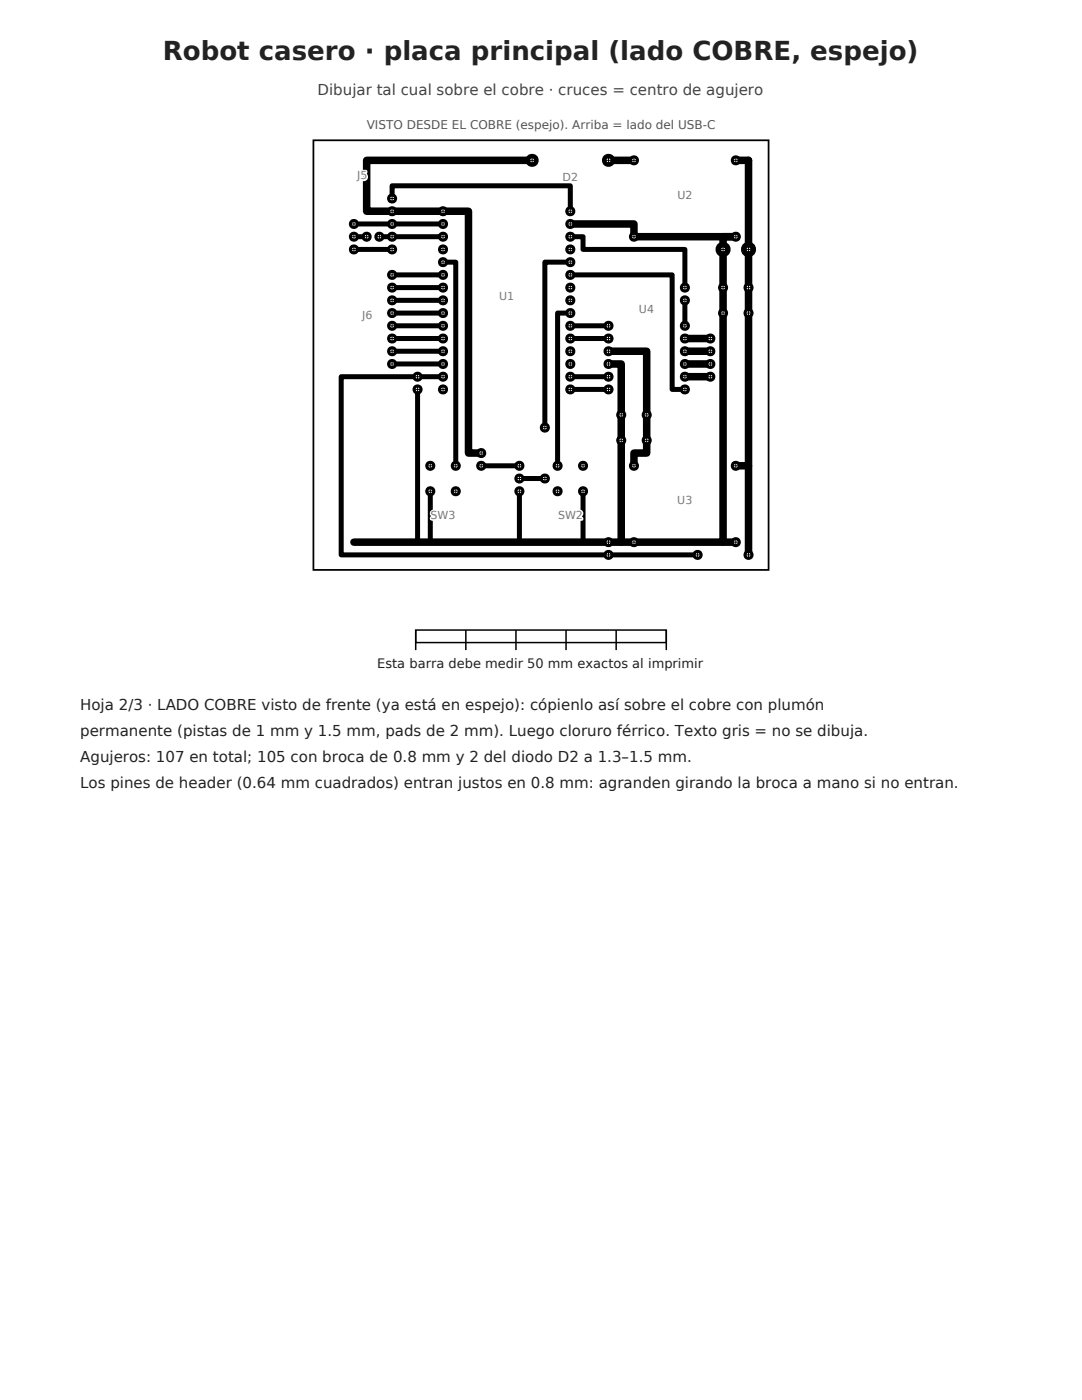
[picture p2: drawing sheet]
<svg xmlns="http://www.w3.org/2000/svg" width="216mm" height="279mm" viewBox="0 0 216 279" stroke-linecap="round" stroke-linejoin="round" font-family="sans-serif">
<defs><g id="words">
<text font-size="5.2" fill="#222" x="32.5" y="12">Robot casero · placa principal (lado COBRE, espejo)</text>
<text font-size="3" fill="#444" x="63.4" y="19">Dibujar tal cual sobre el cobre · cruces = centro de agujero</text>
<g font-size="3" fill="#222">
<text x="16" y="141.7">Hoja 2/3 · LADO COBRE visto de frente (ya está en espejo): cópienlo así sobre el cobre con plumón</text>
<text x="16" y="146.9">permanente (pistas de 1 mm y 1.5 mm, pads de 2 mm). Luego cloruro férrico. Texto gris = no se dibuja.</text>
<text x="16" y="152.1">Agujeros: 107 en total; 105 con broca de 0.8 mm y 2 del diodo D2 a 1.3–1.5 mm.</text>
<text x="16" y="157.3">Los pines de header (0.64 mm cuadrados) entran justos en 0.8 mm: agranden girando la broca a mano si no entran.</text>
</g>
<text font-size="2.6" fill="#222" x="75.3" y="133.2">Esta barra debe medir 50 mm exactos al imprimir</text>
<text font-size="2.4" fill="#555" x="73.2" y="25.8">VISTO DESDE EL COBRE (espejo). Arriba = lado del USB-C</text>
<g font-size="2.2" fill="#777">
<text x="71.3" y="35.8">J5</text>
<text x="112.3" y="36.1">D2</text>
<text x="135.2" y="39.6">U2</text>
<text x="99.6" y="59.9">U1</text>
<text x="72.3" y="63.7">J6</text>
<text x="127.5" y="62.5">U4</text>
<text x="135.1" y="100.6">U3</text>
<text x="85.9" y="103.6">SW3</text>
<text x="111.4" y="103.6">SW2</text>
</g>
</g></defs>
<g fill="none" stroke="#fff" stroke-width="1.5" stroke-linecap="butt">
<path d="M33 8.2h1.4a1.07 1.07 0 0 1 1.4 .7 1.07 1.07 0 0 1-.6 1.3l.4 .4 .8 1.4h-1.1l-.6-1.2-.5-.2h-.3v1.4h-.9zM33.9 8.9h.4a.49 .49 0 0 1 .6 .5 .49 .49 0 0 1-.6 .5h-.4zM37.1 9.5a1.58 1.58 0 0 1 2.4 0 1.58 1.58 0 0 1-.3 2.4 1.58 1.58 0 0 1-2.1-.3 1.58 1.58 0 0 1 0-2.1zM37.8 10a.63 .63 0 0 1 .8-.2 .63 .63 0 0 1 .3 .8 .65 .65 0 0 1-.6 .8 .65 .65 0 0 1-.6-.8zM40.5 8.1h.9v1.5a1.21 1.21 0 0 1 1.5-.4 1.21 1.21 0 0 1 .6 1.4 1.21 1.21 0 0 1-.6 1.4 1.21 1.21 0 0 1-1.5-.4v.4h-.9zM41.6 10a.62 .62 0 0 1 .7-.2 .62 .62 0 0 1 .3 .8 .63 .63 0 0 1-.6 .8 .63 .63 0 0 1-.6-.8zM44.4 9.5a1.58 1.58 0 0 1 2.4 0 1.58 1.58 0 0 1-.3 2.4 1.58 1.58 0 0 1-2.1-.3 1.58 1.58 0 0 1 0-2.1zM45.1 10a.63 .63 0 0 1 .8-.2 .63 .63 0 0 1 .3 .8 .65 .65 0 0 1-.6 .8 .65 .65 0 0 1-.7-.8zM47.9 8.4h.9v.8h.9v.6h-.9v1.4l.2 .1h.6v.7a1.59 1.59 0 0 1-1.6-.4l-.1-1.8h-.5v-.6h.5zM52.3 9.5a2.21 2.21 0 0 1 2.1-.3v.8a.89 .89 0 0 0-1.3-.1 .89 .89 0 0 0 0 1.3 .89 .89 0 0 0 1.3 0v.7a1.63 1.63 0 0 1-2-.2 1.63 1.63 0 0 1-.3-2zM55.2 9.2h.4a1.89 1.89 0 0 1 2.1 .6l.1 2.2h-.9v-.4a.99 .99 0 0 1-1.5 .3 .99 .99 0 0 1 .1-1.6l1.4-.1a.94 .94 0 0 0-1.4-.4l-.3 .1zM56 10.8l.9-.1a.56 .56 0 0 1-.3 .7 .56 .56 0 0 1-.7-.3z"/>
<path d="M58.6 9.5a2.49 2.49 0 0 1 2.3-.3v.7h-.2a1.25 1.25 0 0 0-1.4 .1l.2 .2a1.55 1.55 0 0 1 1.6 .7 1.19 1.19 0 0 1-1.7 1.2l-.8-.2v-.7l.1 .1a1.67 1.67 0 0 0 1.5 0l-.1-.3a1.84 1.84 0 0 1-1.6-.8zM62 9.5a1.56 1.56 0 0 1 1.8-.3 1.56 1.56 0 0 1 .8 1.6h-2.1a1 1 0 0 0 1.6 .5l.4-.2v.7a2.49 2.49 0 0 1-2.7-.3l-.2-.6v-.6zM62.7 9.8a.58 .58 0 0 1 .6-.1 .58 .58 0 0 1 .4 .6h-1.2zM65.3 9.2h.9v.4a1.11 1.11 0 0 1 1.2-.5v.8a.78 .78 0 0 0-.8 0 .78 .78 0 0 0-.4 .8v1.3h-.9zM68.1 9.5a1.58 1.58 0 0 1 2.3 0 1.58 1.58 0 0 1-.3 2.4 1.58 1.58 0 0 1-2.1-.3 1.58 1.58 0 0 1 .1-2.1zM68.8 10a.63 .63 0 0 1 .8-.2 .63 .63 0 0 1 .2 .8 .65 .65 0 0 1-.6 .8 .65 .65 0 0 1-.6-.8zM73.3 9.7h1v1h-1zM77 9.2h.9v.4a1.21 1.21 0 0 1 1.5-.4 1.21 1.21 0 0 1 .7 1.4 1.21 1.21 0 0 1-.7 1.4 1.21 1.21 0 0 1-1.5-.4v1.5h-.9zM78.1 10a.62 .62 0 0 1 .8-.2 .62 .62 0 0 1 .2 .8 .63 .63 0 0 1-.6 .8 .63 .63 0 0 1-.6-.8zM80.8 8.1h.9v3.9h-.9zM82.6 9.2h.4a1.89 1.89 0 0 1 2.1 .6l.1 2.2h-.9v-.4a.99 .99 0 0 1-1.6 .3 .99 .99 0 0 1 .2-1.6l1.4-.1a.94 .94 0 0 0-1.4-.4l-.3 .1zM83.4 10.8l.9-.1a.56 .56 0 0 1-.4 .7 .56 .56 0 0 1-.7-.3z"/>
<path d="M86.3 9.5a2.21 2.21 0 0 1 2-.3v.8a.89 .89 0 0 0-1.2-.1 .89 .89 0 0 0 0 1.3 .89 .89 0 0 0 1.2 0v.7a1.63 1.63 0 0 1-2-.2 1.63 1.63 0 0 1-.2-2zM89.2 9.2h.4a1.89 1.89 0 0 1 2.1 .6l.1 2.2h-.9v-.4a.99 .99 0 0 1-1.6 .3 .99 .99 0 0 1 .2-1.6l1.4-.1a.94 .94 0 0 0-1.4-.4l-.3 .1zM90 10.8l.9-.1a.56 .56 0 0 1-.4 .7 .56 .56 0 0 1-.7-.3zM94.4 9.2h1v.4a1.21 1.21 0 0 1 1.4-.4 1.21 1.21 0 0 1 .7 1.4 1.21 1.21 0 0 1-.7 1.4 1.21 1.21 0 0 1-1.4-.4v1.5h-1zM95.5 10a.62 .62 0 0 1 .8-.2 .62 .62 0 0 1 .3 .8 .63 .63 0 0 1-.6 .8 .63 .63 0 0 1-.6-.8zM98.2 9.2h.9v.4a1.11 1.11 0 0 1 1.2-.5v.8a.78 .78 0 0 0-.9 0 .78 .78 0 0 0-.3 .8v1.3h-.9zM100.7 9.2h.9v2.8h-.9zM100.7 8.1h.9v.7h-.9zM102.5 9.2h.9v.4a1.06 1.06 0 0 1 1.3-.5 1.06 1.06 0 0 1 .7 1.2v1.7h-.9v-1.3a.57 .57 0 0 0-.1-.7 .57 .57 0 0 0-.7-.1l-.3 .5v1.6h-.9zM106.4 9.5a2.21 2.21 0 0 1 2.1-.3v.8a.89 .89 0 0 0-1.3-.1 .89 .89 0 0 0 0 1.3 .89 .89 0 0 0 1.3 0v.7a1.63 1.63 0 0 1-2-.2 1.63 1.63 0 0 1-.2-2zM109.3 9.2h.9v2.8h-.9zM109.3 8.1h.9v.7h-.9z"/>
<path d="M111.1 9.2h.9v.4a1.21 1.21 0 0 1 1.5-.4 1.21 1.21 0 0 1 .6 1.4 1.21 1.21 0 0 1-.6 1.4 1.21 1.21 0 0 1-1.5-.4v1.5h-.9zM112.1 10a.62 .62 0 0 1 .8-.2 .62 .62 0 0 1 .3 .8 .63 .63 0 0 1-.6 .8 .63 .63 0 0 1-.6-.8zM114.8 9.2h.4a1.89 1.89 0 0 1 2.2 .6l.1 2.2h-.9v-.4a.99 .99 0 0 1-1.6 .3 .99 .99 0 0 1 .1-1.6l1.5-.1a.94 .94 0 0 0-1.5-.4l-.3 .1zM115.7 10.8l.9-.1a.56 .56 0 0 1-.4 .7 .56 .56 0 0 1-.7-.3zM118.3 8.1h.9v3.9h-.9zM122.7 8.1h.7a4.5 4.5 0 0 0 0 4.6h-.7a3.9 3.9 0 0 1 0-4.6zM124.3 8.1h.9v3.9h-.9zM126.1 9.2h.4a1.89 1.89 0 0 1 2.1 .6l.1 2.2h-.9v-.4a.99 .99 0 0 1-1.5 .3 .99 .99 0 0 1 .1-1.6l1.4-.1a.94 .94 0 0 0-1.4-.4l-.3 .1zM126.9 10.8l.9-.1a.56 .56 0 0 1-.3 .7 .56 .56 0 0 1-.7-.3zM129.9 9.3a1.13 1.13 0 0 1 1.6 .3v-1.5h.9v3.9h-.9v-.4a1.21 1.21 0 0 1-1.5 .4 1.21 1.21 0 0 1-.6-1.4l.1-.6zM130.6 9.8a.69 .69 0 0 1 .8 .2 .69 .69 0 0 1 .1 .8 .61 .61 0 0 1-.7 .6 .61 .61 0 0 1-.5-.8zM133.5 9.5a1.58 1.58 0 0 1 2.3 0 1.58 1.58 0 0 1-.2 2.4 1.58 1.58 0 0 1-2.2-.3 1.58 1.58 0 0 1 .1-2.1z"/>
<path d="M134.2 10a.63 .63 0 0 1 .8-.2 .63 .63 0 0 1 .3 .8 .65 .65 0 0 1-.7 .8 .65 .65 0 0 1-.6-.8zM139.1 8.7a2.48 2.48 0 0 1 2.6-.3v.8a1.29 1.29 0 0 0-1.8 0 1.29 1.29 0 0 0 0 1.8 1.29 1.29 0 0 0 1.8 0v.8a2.07 2.07 0 0 1-2.7-.4 2.07 2.07 0 0 1 .1-2.7zM143.6 9.2a.96 .96 0 0 1 1.2-.2 .96 .96 0 0 1 .4 1.1 .98 .98 0 0 1-.9 1.3 .98 .98 0 0 1-1-1.3zM147 8.2h1.4a1.1 1.1 0 0 1 1.2 .2 1.1 1.1 0 0 1 .3 1.1l-.5 .5a1.05 1.05 0 0 1 .6 1.2 1.05 1.05 0 0 1-1.1 .8h-1.9zM147.9 8.9h.6a.41 .41 0 0 1 .4 .4 .41 .41 0 0 1-.4 .4h-.6zM147.9 10.3h.6a.5 .5 0 0 1 .6 .5 .5 .5 0 0 1-.6 .5h-.6zM150.9 8.2h1.5a1.07 1.07 0 0 1 1.4 .7 1.07 1.07 0 0 1-.7 1.3l.5 .4 .7 1.4h-1l-.6-1.2-.5-.2h-.3v1.4h-1zM151.9 8.9h.4a.49 .49 0 0 1 .6 .5 .49 .49 0 0 1-.6 .5h-.4zM154.9 8.2h2.7v.8h-1.7v.7h1.6v.7h-1.6v.9h1.7v.7h-2.7zM158.5 11h.9v.8l-.6 .9h-.5l.2-.9zM162.4 9.5a1.56 1.56 0 0 1 1.8-.3 1.56 1.56 0 0 1 .9 1.6h-2.2a1 1 0 0 0 1.6 .5l.4-.2v.7a2.49 2.49 0 0 1-2.6-.3l-.3-.6v-.6zM163.2 9.8a.58 .58 0 0 1 .6-.1 .58 .58 0 0 1 .3 .6h-1.2z"/>
<path d="M165.7 9.5a2.49 2.49 0 0 1 2.3-.3v.7h-.2a1.25 1.25 0 0 0-1.4 .1l.2 .2a1.55 1.55 0 0 1 1.5 .7 1.19 1.19 0 0 1-1.7 1.2l-.8-.2v-.7l.2 .1a1.67 1.67 0 0 0 1.5 0l-.1-.3a1.84 1.84 0 0 1-1.6-.8zM168.8 9.2h1v.4a1.21 1.21 0 0 1 1.4-.4 1.21 1.21 0 0 1 .7 1.4 1.21 1.21 0 0 1-.7 1.4 1.21 1.21 0 0 1-1.4-.4v1.5h-1zM169.9 10a.62 .62 0 0 1 .8-.2 .62 .62 0 0 1 .3 .8 .63 .63 0 0 1-.6 .8 .63 .63 0 0 1-.6-.8zM172.8 9.5a1.56 1.56 0 0 1 1.8-.3 1.56 1.56 0 0 1 .8 1.6h-2.1a1 1 0 0 0 1.6 .5l.4-.2v.7a2.49 2.49 0 0 1-2.7-.3l-.2-.6v-.6zM173.5 9.8a.58 .58 0 0 1 .6-.1 .58 .58 0 0 1 .4 .6h-1.2zM176.1 9.2h.9v2.8a1.12 1.12 0 0 1-1.5 1.1v-.6h.4l.2-.3zM176.1 8.1h.9v.7h-.9zM178.1 9.5a1.58 1.58 0 0 1 2.3 0 1.58 1.58 0 0 1-.3 2.4 1.58 1.58 0 0 1-2.1-.3 1.58 1.58 0 0 1 .1-2.1zM178.8 10a.63 .63 0 0 1 .8-.2 .63 .63 0 0 1 .2 .8 .65 .65 0 0 1-.6 .8 .65 .65 0 0 1-.6-.8zM181.4 8.1h.8a3.9 3.9 0 0 1 0 4.6h-.8a4.5 4.5 0 0 0 0-4.6z"/>
<circle cx="144.3" cy="10.1" r="2"/>
</g>
<g fill="none" stroke="#fff" stroke-width=".84" stroke-linecap="butt">
<path d="M63.7 16.8h.6a1.1 1.1 0 0 1 1.2 1.1 1.1 1.1 0 0 1-1.2 1.1h-.6zM64 17.1a.91 .91 0 0 1 1.2 .8 .91 .91 0 0 1-1.2 .9zM66 17.4h.2v1.6h-.2zM66 16.7h.2v.4h-.2zM66.8 16.7h.3v.9a.72 .72 0 0 1 .9-.1 .72 .72 0 0 1 .2 .9 .64 .64 0 0 1-.4 .6 .64 .64 0 0 1-.7-.2v.2h-.3zM67.2 17.7a.59 .59 0 0 1 .8 .3 .59 .59 0 0 1-.3 .8 .62 .62 0 0 1-.6-.4 .62 .62 0 0 1 .1-.7zM68.7 17.4h.2v.9a.43 .43 0 0 0 .5 .5 .43 .43 0 0 0 .4-.5v-.9h.2v1.6h-.2v-.3a.6 .6 0 0 1-.7 .3 .6 .6 0 0 1-.4-.6zM70.6 17.4h.3v1.8l-.3 .4h-.3v-.2l.3-.2zM70.6 16.7h.3v.4h-.3zM71.4 17.4a.8 .8 0 0 1 1.3 .7v.9h-.3v-.2a.58 .58 0 0 1-.7 .3 .58 .58 0 0 1-.3-.8 .58 .58 0 0 1 .7-.3h.3a.58 .58 0 0 0-.4-.5 .58 .58 0 0 0-.6 .2zM71.7 18.3l.7-.1a.43 .43 0 0 1-.2 .6 .43 .43 0 0 1-.6-.4zM73.3 17.4h.2v.2l.2-.2 .5-.1v.3a.48 .48 0 0 0-.5 .1 .48 .48 0 0 0-.2 .4v.9h-.2z"/>
<path d="M75.5 16.9h.2v.5h.6v.2h-.6v1l.6 .2v.2l-.6-.1-.2-.1v-1.2h-.2v-.2h.2zM76.6 17.4a.8 .8 0 0 1 1.3 .7v.9h-.3v-.2a.58 .58 0 0 1-.7 .3 .58 .58 0 0 1-.3-.8 .58 .58 0 0 1 .7-.3h.3a.58 .58 0 0 0-.4-.5 .58 .58 0 0 0-.6 .2zM76.9 18.3l.7-.1a.43 .43 0 0 1-.2 .6 .43 .43 0 0 1-.6-.4zM78.5 16.7h.2v2.3h-.2zM80.4 17.6l.7-.3 .3 .1v.3a.63 .63 0 0 0-.8 .1 .63 .63 0 0 0 0 .8 .63 .63 0 0 0 .8 .1v.2a.88 .88 0 0 1-1.1-.2 .88 .88 0 0 1 .1-1.1zM81.9 17.4h.2v.9a.43 .43 0 0 0 .5 .5 .43 .43 0 0 0 .4-.5v-.9h.3v1.6h-.3v-.3a.6 .6 0 0 1-.7 .3 .6 .6 0 0 1-.4-.6zM83.8 17.4a.8 .8 0 0 1 1.3 .7v.9h-.3v-.2a.58 .58 0 0 1-.7 .3 .58 .58 0 0 1-.4-.8 .58 .58 0 0 1 .7-.3h.4a.58 .58 0 0 0-.4-.5 .58 .58 0 0 0-.6 .2zM84.1 18.3l.7-.1a.43 .43 0 0 1-.3 .6 .43 .43 0 0 1-.5-.4zM85.6 16.7h.3v2.3h-.3zM87.5 17.4l.7-.1 .3 .1v.3a.45 .45 0 0 0-.5-.2 .45 .45 0 0 0-.3 .4 .81 .81 0 0 1 .8 .9 1.07 1.07 0 0 1-1.2 .1v-.2a.58 .58 0 0 0 1-.2l-.1-.1a.66 .66 0 0 1-.7-.2 .66 .66 0 0 1 0-.8zM89.3 17.7a.59 .59 0 0 1 .8 .3 .59 .59 0 0 1-.3 .8 .62 .62 0 0 1-.6-.4 .62 .62 0 0 1 .1-.7zM90.8 16.7h.3v.9a.72 .72 0 0 1 1-.1 .72 .72 0 0 1 .2 .9 .64 .64 0 0 1-.5 .6 .64 .64 0 0 1-.7-.2v.2h-.3z"/>
<path d="M91.2 17.7a.59 .59 0 0 1 .8 .3 .59 .59 0 0 1-.3 .8 .62 .62 0 0 1-.6-.4 .62 .62 0 0 1 .1-.7zM92.7 17.4h.3v.2l.2-.2 .5-.1v.3a.48 .48 0 0 0-.5 .1 .48 .48 0 0 0-.2 .4v.9h-.3zM94.1 17.6a.76 .76 0 0 1 .9-.2 .76 .76 0 0 1 .4 .8h-1.3a.7 .7 0 0 0 1.2 .5v.2a.93 .93 0 0 1-1.2-.1 .93 .93 0 0 1 0-1.2zM94.3 17.7l.5-.1 .3 .4h-1zM96.9 17.6a.76 .76 0 0 1 .9-.2 .76 .76 0 0 1 .4 .8h-1.3a.7 .7 0 0 0 1.2 .5v.2a.93 .93 0 0 1-1.2-.1 .93 .93 0 0 1 0-1.2zM97.1 17.7l.5-.1 .3 .4h-1zM98.6 16.7h.3v2.3h-.3zM100.5 17.6l.7-.3 .4 .1v.3a.63 .63 0 0 0-.9 .1 .63 .63 0 0 0 0 .8 .63 .63 0 0 0 .9 .1v.2a.88 .88 0 0 1-1.2-.2 .88 .88 0 0 1 .1-1.1zM102.3 17.7a.59 .59 0 0 1 .9 .3 .59 .59 0 0 1-.3 .8 .62 .62 0 0 1-.7-.4 .62 .62 0 0 1 .1-.7zM103.9 16.7h.3v.9a.72 .72 0 0 1 .9-.1 .72 .72 0 0 1 .2 .9 .64 .64 0 0 1-.4 .6 .64 .64 0 0 1-.7-.2v.2h-.3zM104.3 17.7a.59 .59 0 0 1 .8 .3 .59 .59 0 0 1-.3 .8 .62 .62 0 0 1-.6-.4 .62 .62 0 0 1 .1-.7zM105.8 17.4h.3v.2l.2-.2 .4-.1v.3a.48 .48 0 0 0-.5 .1 .48 .48 0 0 0-.1 .4v.9h-.3z"/>
<path d="M107.1 17.6a.76 .76 0 0 1 .9-.2 .76 .76 0 0 1 .4 .8h-1.2a.7 .7 0 0 0 1.2 .5v.2a.93 .93 0 0 1-1.3-.1 .93 .93 0 0 1 0-1.2zM107.3 17.7l.6-.1 .3 .4h-1zM109.9 17.8h.3v.3h-.3zM111.8 17.6l.8-.3 .3 .1v.3a.63 .63 0 0 0-.8 .1 .63 .63 0 0 0 0 .8 .63 .63 0 0 0 .8 .1v.2a.88 .88 0 0 1-1.1-.2 .88 .88 0 0 1 0-1.1zM113.4 17.4h.2v.2l.3-.2 .4-.1v.3a.48 .48 0 0 0-.5 .1 .48 .48 0 0 0-.2 .4v.9h-.2zM114.6 17.4h.3v.9a.43 .43 0 0 0 .4 .5 .43 .43 0 0 0 .4-.5v-.9h.3v1.6h-.3v-.3a.6 .6 0 0 1-.7 .3 .6 .6 0 0 1-.4-.6zM116.6 17.6l.7-.3 .4 .1v.3a.63 .63 0 0 0-.9 .1 .63 .63 0 0 0 0 .8 .63 .63 0 0 0 .9 .1v.2a.88 .88 0 0 1-1.2-.2 .88 .88 0 0 1 .1-1.1zM118.3 17.6a.76 .76 0 0 1 .9-.2 .76 .76 0 0 1 .4 .8h-1.3a.7 .7 0 0 0 1.2 .5v.2a.93 .93 0 0 1-1.2-.1 .93 .93 0 0 1 0-1.2zM118.5 17.7l.5-.1 .3 .4h-1zM120.1 17.4l.7-.1 .3 .1v.3a.45 .45 0 0 0-.6-.2 .45 .45 0 0 0-.3 .4 .81 .81 0 0 1 .9 .9 1.07 1.07 0 0 1-1.2 .1v-.2a.58 .58 0 0 0 1-.2l-.1-.1a.66 .66 0 0 1-.7-.2 .66 .66 0 0 1 0-.8zM122.6 17.6h1.8v.3h-1.8zM122.6 18.2h1.8v.3h-1.8z"/>
<path d="M126.1 17.6l.7-.3 .4 .1v.3a.63 .63 0 0 0-.9 .1 .63 .63 0 0 0 0 .8 .63 .63 0 0 0 .9 .1v.2a.88 .88 0 0 1-1.2-.2 .88 .88 0 0 1 .1-1.1zM127.7 17.6a.76 .76 0 0 1 1-.2 .76 .76 0 0 1 .3 .8h-1.2a.7 .7 0 0 0 1.2 .5v.2a.93 .93 0 0 1-1.2-.1 .93 .93 0 0 1-.1-1.2zM128 17.7l.5-.1 .3 .4h-1zM129.5 17.4h.3v.2a.59 .59 0 0 1 .7-.3 .59 .59 0 0 1 .4 .7v1h-.3v-1a.42 .42 0 0 0-.5-.4 .42 .42 0 0 0-.3 .5v.9h-.3zM131.4 16.9h.3v.5h.5v.2h-.5v1l.5 .2v.2l-.6-.1-.2-.1v-1.2h-.2v-.2h.2zM132.6 17.4h.2v.2l.2-.2 .5-.1v.3a.48 .48 0 0 0-.5 .1 .48 .48 0 0 0-.2 .4v.9h-.2zM134.1 17.7a.59 .59 0 0 1 .8 .3 .59 .59 0 0 1-.3 .8 .62 .62 0 0 1-.6-.4 .62 .62 0 0 1 .1-.7zM136.7 17.6l.4-.3 .6 .3v-.9h.2v2.3h-.2v-.2a.71 .71 0 0 1-1 .1 .71 .71 0 0 1-.2-1zM136.9 17.7a.59 .59 0 0 1 .8 .3 .59 .59 0 0 1-.3 .8 .62 .62 0 0 1-.6-.4 .62 .62 0 0 1 .1-.7zM138.6 17.6a.76 .76 0 0 1 .9-.2 .76 .76 0 0 1 .4 .8h-1.2a.7 .7 0 0 0 1.1 .5v.2a.93 .93 0 0 1-1.2-.1 .93 .93 0 0 1 0-1.2zM138.8 17.7l.6-.1 .2 .4h-.9zM141.3 17.4a.8 .8 0 0 1 1.3 .7v.9h-.3v-.2a.58 .58 0 0 1-.7 .3 .58 .58 0 0 1-.4-.8 .58 .58 0 0 1 .7-.3h.4a.58 .58 0 0 0-.4-.5 .58 .58 0 0 0-.6 .2z"/>
<path d="M141.6 18.3l.7-.1a.43 .43 0 0 1-.3 .6 .43 .43 0 0 1-.5-.4zM143.2 17.6l.5-.3 .5 .3v-.2h.3v1.4a.83 .83 0 0 1-1.3 .7v-.2a.6 .6 0 0 0 .7 .1 .6 .6 0 0 0 .3-.7 .71 .71 0 0 1-.9 .2 .71 .71 0 0 1-.3-1zM143.4 17.7a.58 .58 0 0 1 .8 .2 .58 .58 0 0 1-.3 .8 .6 .6 0 0 1-.6-.3 .6 .6 0 0 1 .1-.7zM145 17.4h.3v.9a.43 .43 0 0 0 .4 .5 .43 .43 0 0 0 .4-.5v-.9h.3v1.6h-.3v-.3a.6 .6 0 0 1-.7 .3 .6 .6 0 0 1-.4-.6zM146.9 17.4h.3v1.8l-.3 .4h-.3v-.2l.3-.2zM146.9 16.7h.3v.4h-.3zM147.9 17.6a.76 .76 0 0 1 .9-.2 .76 .76 0 0 1 .4 .8h-1.3a.7 .7 0 0 0 1.2 .5v.2a.93 .93 0 0 1-1.2-.1 .93 .93 0 0 1 0-1.2zM148.1 17.7l.5-.1 .3 .4h-1zM149.6 17.4h.3v.2l.2-.2 .5-.1v.3a.48 .48 0 0 0-.5 .1 .48 .48 0 0 0-.2 .4v.9h-.3zM151.1 17.7a.59 .59 0 0 1 .9 .3 .59 .59 0 0 1-.3 .8 .62 .62 0 0 1-.7-.4 .62 .62 0 0 1 .1-.7z"/>
<circle cx="89.6" cy="18.1" r=".83"/>
<circle cx="102.7" cy="18.1" r=".83"/>
<circle cx="134.4" cy="18.1" r=".83"/>
<circle cx="151.5" cy="18.1" r=".83"/>
</g>
<path d="M62.5 28h90.9v85.7h-90.9z" fill="#fff" stroke="#000" stroke-width=".35"/>
<path d="M106.2 32h-33v10.2h20.3v48.2h2.5M121.4 32h5.1M146.8 32h2.6v78.7M113.8 44.7h12.7v2.5h20.3h-2.5v61h-73.7M121.4 72.6h2.6v35.6M121.4 70.1h7.6v20.3h-2.5v2.6M136.7 67.6h5M136.7 70.1h5M136.7 72.6h5M136.7 75.2h5M146.8 93h2.6M144.3 108.2h2.5" fill="none" stroke="#000" stroke-width="1.5"/>
<g fill="none" stroke="#000" stroke-width="1">
<path d="M78.2 39.6v-2.5h35.6v5.1M70.6 44.7h17.8M70.6 47.2h2.6M70.6 49.8h7.6M75.7 47.2h12.7M78.2 54.9h10.2M78.2 57.4h10.2M78.2 59.9h10.2M88.4 52.3h2.5v40.7M113.8 54.9h20.3v22.8h2.6M113.8 47.2h2.5v2.6h20.4v7.6M113.8 52.3h-5.1v33"/>
<path d="M136.7 59.9v5.1M78.2 65h10.2M78.2 67.6h10.2M78.2 62.5h10.2M78.2 70.1h10.2M78.2 72.6h10.2M83.3 77.7v30.5M88.4 75.2h-20.3v35.5h71.1M113.8 62.5h-2.5v30.5M113.8 65h7.6M113.8 67.6h7.6M113.8 75.2h7.6"/>
<path d="M113.8 77.7h7.6M85.9 98v10.2M96 93h7.6M103.6 95.5h5.1M103.6 98v10.2M116.3 98v10.2"/>
</g>
<circle cx="113.8" cy="42.2" r="1.01" fill="#000"/>
<circle cx="113.8" cy="42.2" r=".4" fill="#fff"/>
<circle cx="113.8" cy="44.7" r="1.01" fill="#000"/>
<circle cx="113.8" cy="44.7" r=".4" fill="#fff"/>
<circle cx="113.8" cy="47.2" r="1.01" fill="#000"/>
<circle cx="113.8" cy="47.2" r=".4" fill="#fff"/>
<circle cx="113.8" cy="49.8" r="1.01" fill="#000"/>
<circle cx="113.8" cy="49.8" r=".4" fill="#fff"/>
<circle cx="113.8" cy="52.3" r="1.01" fill="#000"/>
<circle cx="113.8" cy="52.3" r=".4" fill="#fff"/>
<circle cx="113.8" cy="54.9" r="1.01" fill="#000"/>
<circle cx="113.8" cy="54.9" r=".4" fill="#fff"/>
<circle cx="113.8" cy="57.4" r="1.01" fill="#000"/>
<circle cx="113.8" cy="57.4" r=".4" fill="#fff"/>
<circle cx="113.8" cy="59.9" r="1.01" fill="#000"/>
<circle cx="113.8" cy="59.9" r=".4" fill="#fff"/>
<circle cx="113.8" cy="62.5" r="1.01" fill="#000"/>
<circle cx="113.8" cy="62.5" r=".4" fill="#fff"/>
<circle cx="113.8" cy="65" r="1.01" fill="#000"/>
<circle cx="113.8" cy="65" r=".4" fill="#fff"/>
<circle cx="113.8" cy="67.6" r="1.01" fill="#000"/>
<circle cx="113.8" cy="67.6" r=".4" fill="#fff"/>
<circle cx="113.8" cy="70.1" r="1.01" fill="#000"/>
<circle cx="113.8" cy="70.1" r=".4" fill="#fff"/>
<circle cx="113.8" cy="72.6" r="1.01" fill="#000"/>
<circle cx="113.8" cy="72.6" r=".4" fill="#fff"/>
<circle cx="113.8" cy="75.2" r="1.01" fill="#000"/>
<circle cx="113.8" cy="75.2" r=".4" fill="#fff"/>
<circle cx="113.8" cy="77.7" r="1.01" fill="#000"/>
<circle cx="113.8" cy="77.7" r=".4" fill="#fff"/>
<circle cx="88.4" cy="42.2" r="1.01" fill="#000"/>
<circle cx="88.4" cy="42.2" r=".4" fill="#fff"/>
<circle cx="88.4" cy="44.7" r="1.01" fill="#000"/>
<circle cx="88.4" cy="44.7" r=".4" fill="#fff"/>
<circle cx="88.4" cy="47.2" r="1.01" fill="#000"/>
<circle cx="88.4" cy="47.2" r=".4" fill="#fff"/>
<circle cx="88.4" cy="49.8" r="1.01" fill="#000"/>
<circle cx="88.4" cy="49.8" r=".4" fill="#fff"/>
<circle cx="88.4" cy="52.3" r="1.01" fill="#000"/>
<circle cx="88.4" cy="52.3" r=".4" fill="#fff"/>
<circle cx="88.4" cy="54.9" r="1.01" fill="#000"/>
<circle cx="88.4" cy="54.9" r=".4" fill="#fff"/>
<circle cx="88.4" cy="57.4" r="1.01" fill="#000"/>
<circle cx="88.4" cy="57.4" r=".4" fill="#fff"/>
<circle cx="88.4" cy="59.9" r="1.01" fill="#000"/>
<circle cx="88.4" cy="59.9" r=".4" fill="#fff"/>
<circle cx="88.4" cy="62.5" r="1.01" fill="#000"/>
<circle cx="88.4" cy="62.5" r=".4" fill="#fff"/>
<circle cx="88.4" cy="65" r="1.01" fill="#000"/>
<circle cx="88.4" cy="65" r=".4" fill="#fff"/>
<circle cx="88.4" cy="67.6" r="1.01" fill="#000"/>
<circle cx="88.4" cy="67.6" r=".4" fill="#fff"/>
<circle cx="88.4" cy="70.1" r="1.01" fill="#000"/>
<circle cx="88.4" cy="70.1" r=".4" fill="#fff"/>
<circle cx="88.4" cy="72.6" r="1.01" fill="#000"/>
<circle cx="88.4" cy="72.6" r=".4" fill="#fff"/>
<circle cx="88.4" cy="75.2" r="1.01" fill="#000"/>
<circle cx="88.4" cy="75.2" r=".4" fill="#fff"/>
<circle cx="88.4" cy="77.7" r="1.01" fill="#000"/>
<circle cx="88.4" cy="77.7" r=".4" fill="#fff"/>
<circle cx="121.4" cy="65" r="1.01" fill="#000"/>
<circle cx="121.4" cy="65" r=".4" fill="#fff"/>
<circle cx="121.4" cy="67.6" r="1.01" fill="#000"/>
<circle cx="121.4" cy="67.6" r=".4" fill="#fff"/>
<circle cx="121.4" cy="70.1" r="1.01" fill="#000"/>
<circle cx="121.4" cy="70.1" r=".4" fill="#fff"/>
<circle cx="121.4" cy="72.6" r="1.01" fill="#000"/>
<circle cx="121.4" cy="72.6" r=".4" fill="#fff"/>
<circle cx="121.4" cy="75.2" r="1.01" fill="#000"/>
<circle cx="121.4" cy="75.2" r=".4" fill="#fff"/>
<circle cx="121.4" cy="77.7" r="1.01" fill="#000"/>
<circle cx="121.4" cy="77.7" r=".4" fill="#fff"/>
<circle cx="136.7" cy="65" r="1.01" fill="#000"/>
<circle cx="136.7" cy="65" r=".4" fill="#fff"/>
<circle cx="136.7" cy="67.6" r="1.01" fill="#000"/>
<circle cx="136.7" cy="67.6" r=".4" fill="#fff"/>
<circle cx="136.7" cy="70.1" r="1.01" fill="#000"/>
<circle cx="136.7" cy="70.1" r=".4" fill="#fff"/>
<circle cx="136.7" cy="72.6" r="1.01" fill="#000"/>
<circle cx="136.7" cy="72.6" r=".4" fill="#fff"/>
<circle cx="136.7" cy="75.2" r="1.01" fill="#000"/>
<circle cx="136.7" cy="75.2" r=".4" fill="#fff"/>
<circle cx="136.7" cy="77.7" r="1.01" fill="#000"/>
<circle cx="136.7" cy="77.7" r=".4" fill="#fff"/>
<circle cx="146.8" cy="32" r="1.01" fill="#000"/>
<circle cx="146.8" cy="32" r=".4" fill="#fff"/>
<circle cx="146.8" cy="47.2" r="1.01" fill="#000"/>
<circle cx="146.8" cy="47.2" r=".4" fill="#fff"/>
<circle cx="126.5" cy="32" r="1.01" fill="#000"/>
<circle cx="126.5" cy="32" r=".4" fill="#fff"/>
<circle cx="126.5" cy="47.2" r="1.01" fill="#000"/>
<circle cx="126.5" cy="47.2" r=".4" fill="#fff"/>
<circle cx="146.8" cy="93" r="1.01" fill="#000"/>
<circle cx="146.8" cy="93" r=".4" fill="#fff"/>
<circle cx="146.8" cy="108.2" r="1.01" fill="#000"/>
<circle cx="146.8" cy="108.2" r=".4" fill="#fff"/>
<circle cx="126.5" cy="93" r="1.01" fill="#000"/>
<circle cx="126.5" cy="93" r=".4" fill="#fff"/>
<circle cx="126.5" cy="108.2" r="1.01" fill="#000"/>
<circle cx="126.5" cy="108.2" r=".4" fill="#fff"/>
<circle cx="121.4" cy="32" r="1.31" fill="#000"/>
<circle cx="121.4" cy="32" r=".4" fill="#fff"/>
<circle cx="106.2" cy="32" r="1.31" fill="#000"/>
<circle cx="106.2" cy="32" r=".4" fill="#fff"/>
<circle cx="149.4" cy="57.4" r="1.01" fill="#000"/>
<circle cx="149.4" cy="57.4" r=".4" fill="#fff"/>
<circle cx="144.3" cy="57.4" r="1.01" fill="#000"/>
<circle cx="144.3" cy="57.4" r=".4" fill="#fff"/>
<circle cx="149.4" cy="62.5" r="1.01" fill="#000"/>
<circle cx="149.4" cy="62.5" r=".4" fill="#fff"/>
<circle cx="144.3" cy="62.5" r="1.01" fill="#000"/>
<circle cx="144.3" cy="62.5" r=".4" fill="#fff"/>
<circle cx="129" cy="87.9" r="1.01" fill="#000"/>
<circle cx="129" cy="87.9" r=".4" fill="#fff"/>
<circle cx="124" cy="87.9" r="1.01" fill="#000"/>
<circle cx="124" cy="87.9" r=".4" fill="#fff"/>
<circle cx="129" cy="82.8" r="1.01" fill="#000"/>
<circle cx="129" cy="82.8" r=".4" fill="#fff"/>
<circle cx="124" cy="82.8" r="1.01" fill="#000"/>
<circle cx="124" cy="82.8" r=".4" fill="#fff"/>
<circle cx="83.3" cy="75.2" r="1.01" fill="#000"/>
<circle cx="83.3" cy="75.2" r=".4" fill="#fff"/>
<circle cx="83.3" cy="77.7" r="1.01" fill="#000"/>
<circle cx="83.3" cy="77.7" r=".4" fill="#fff"/>
<circle cx="149.4" cy="110.7" r="1.01" fill="#000"/>
<circle cx="149.4" cy="110.7" r=".4" fill="#fff"/>
<circle cx="139.2" cy="110.7" r="1.01" fill="#000"/>
<circle cx="139.2" cy="110.7" r=".4" fill="#fff"/>
<circle cx="121.4" cy="110.7" r="1.01" fill="#000"/>
<circle cx="121.4" cy="110.7" r=".4" fill="#fff"/>
<circle cx="121.4" cy="108.2" r="1.01" fill="#000"/>
<circle cx="121.4" cy="108.2" r=".4" fill="#fff"/>
<circle cx="75.7" cy="47.2" r="1.01" fill="#000"/>
<circle cx="75.7" cy="47.2" r=".4" fill="#fff"/>
<circle cx="73.2" cy="47.2" r="1.01" fill="#000"/>
<circle cx="73.2" cy="47.2" r=".4" fill="#fff"/>
<circle cx="108.7" cy="85.3" r="1.01" fill="#000"/>
<circle cx="108.7" cy="85.3" r=".4" fill="#fff"/>
<circle cx="108.7" cy="95.5" r="1.01" fill="#000"/>
<circle cx="108.7" cy="95.5" r=".4" fill="#fff"/>
<circle cx="70.6" cy="44.7" r="1.01" fill="#000"/>
<circle cx="70.6" cy="44.7" r=".4" fill="#fff"/>
<circle cx="70.6" cy="47.2" r="1.01" fill="#000"/>
<circle cx="70.6" cy="47.2" r=".4" fill="#fff"/>
<circle cx="70.6" cy="49.8" r="1.01" fill="#000"/>
<circle cx="70.6" cy="49.8" r=".4" fill="#fff"/>
<circle cx="103.6" cy="93" r="1.01" fill="#000"/>
<circle cx="103.6" cy="93" r=".4" fill="#fff"/>
<circle cx="103.6" cy="95.5" r="1.01" fill="#000"/>
<circle cx="103.6" cy="95.5" r=".4" fill="#fff"/>
<circle cx="103.6" cy="98" r="1.01" fill="#000"/>
<circle cx="103.6" cy="98" r=".4" fill="#fff"/>
<circle cx="111.3" cy="93" r="1.01" fill="#000"/>
<circle cx="111.3" cy="93" r=".4" fill="#fff"/>
<circle cx="116.3" cy="93" r="1.01" fill="#000"/>
<circle cx="116.3" cy="93" r=".4" fill="#fff"/>
<circle cx="111.3" cy="98" r="1.01" fill="#000"/>
<circle cx="111.3" cy="98" r=".4" fill="#fff"/>
<circle cx="116.3" cy="98" r="1.01" fill="#000"/>
<circle cx="116.3" cy="98" r=".4" fill="#fff"/>
<circle cx="90.9" cy="93" r="1.01" fill="#000"/>
<circle cx="90.9" cy="93" r=".4" fill="#fff"/>
<circle cx="85.9" cy="93" r="1.01" fill="#000"/>
<circle cx="85.9" cy="93" r=".4" fill="#fff"/>
<circle cx="90.9" cy="98" r="1.01" fill="#000"/>
<circle cx="90.9" cy="98" r=".4" fill="#fff"/>
<circle cx="85.9" cy="98" r="1.01" fill="#000"/>
<circle cx="85.9" cy="98" r=".4" fill="#fff"/>
<circle cx="149.3" cy="49.8" r="1.51" fill="#000"/>
<circle cx="149.4" cy="49.8" r=".4" fill="#fff"/>
<circle cx="144.3" cy="49.8" r="1.51" fill="#000"/>
<circle cx="144.3" cy="49.8" r=".4" fill="#fff"/>
<circle cx="141.7" cy="67.6" r="1.01" fill="#000"/>
<circle cx="141.7" cy="67.6" r=".4" fill="#fff"/>
<circle cx="141.7" cy="70.1" r="1.01" fill="#000"/>
<circle cx="141.7" cy="70.1" r=".4" fill="#fff"/>
<circle cx="141.7" cy="72.6" r="1.01" fill="#000"/>
<circle cx="141.7" cy="72.6" r=".4" fill="#fff"/>
<circle cx="141.7" cy="75.2" r="1.01" fill="#000"/>
<circle cx="141.7" cy="75.2" r=".4" fill="#fff"/>
<circle cx="78.2" cy="39.6" r="1.01" fill="#000"/>
<circle cx="78.2" cy="39.6" r=".4" fill="#fff"/>
<circle cx="78.2" cy="42.2" r="1.01" fill="#000"/>
<circle cx="78.2" cy="42.2" r=".4" fill="#fff"/>
<circle cx="78.2" cy="44.7" r="1.01" fill="#000"/>
<circle cx="78.2" cy="44.7" r=".4" fill="#fff"/>
<circle cx="78.2" cy="47.2" r="1.01" fill="#000"/>
<circle cx="78.2" cy="47.2" r=".4" fill="#fff"/>
<circle cx="78.2" cy="49.8" r="1.01" fill="#000"/>
<circle cx="78.2" cy="49.8" r=".4" fill="#fff"/>
<circle cx="78.2" cy="54.9" r="1.01" fill="#000"/>
<circle cx="78.2" cy="54.9" r=".4" fill="#fff"/>
<circle cx="78.2" cy="57.4" r="1.01" fill="#000"/>
<circle cx="78.2" cy="57.4" r=".4" fill="#fff"/>
<circle cx="78.2" cy="59.9" r="1.01" fill="#000"/>
<circle cx="78.2" cy="59.9" r=".4" fill="#fff"/>
<circle cx="78.2" cy="62.5" r="1.01" fill="#000"/>
<circle cx="78.2" cy="62.5" r=".4" fill="#fff"/>
<circle cx="78.2" cy="65" r="1.01" fill="#000"/>
<circle cx="78.2" cy="65" r=".4" fill="#fff"/>
<circle cx="78.2" cy="67.6" r="1.01" fill="#000"/>
<circle cx="78.2" cy="67.6" r=".4" fill="#fff"/>
<circle cx="78.2" cy="70.1" r="1.01" fill="#000"/>
<circle cx="78.2" cy="70.1" r=".4" fill="#fff"/>
<circle cx="78.2" cy="72.6" r="1.01" fill="#000"/>
<circle cx="78.2" cy="72.6" r=".4" fill="#fff"/>
<circle cx="96" cy="90.4" r="1.01" fill="#000"/>
<circle cx="96" cy="90.4" r=".4" fill="#fff"/>
<circle cx="96" cy="93" r="1.01" fill="#000"/>
<circle cx="96" cy="93" r=".4" fill="#fff"/>
<circle cx="136.7" cy="59.9" r="1.01" fill="#000"/>
<circle cx="136.7" cy="59.9" r=".4" fill="#fff"/>
<circle cx="136.7" cy="57.4" r="1.01" fill="#000"/>
<circle cx="136.7" cy="57.4" r=".4" fill="#fff"/>
<g fill="none" stroke="#fff" stroke-width=".62" stroke-linecap="butt">
<path d="M71.5 34.2h.2v1.7l-.1 .2-.4 .2v-.2l.3-.2zM72.2 34.2h.8v.2h-.6v.4a.59 .59 0 0 1 .7 .6 .59 .59 0 0 1-.9 .4l-.1-.2a.42 .42 0 0 0 .6 0 .42 .42 0 0 0 0-.6h-.5zM112.5 34.5h.4a.81 .81 0 0 1 .9 .8 .81 .81 0 0 1-.9 .8h-.4zM112.7 34.6a.67 .67 0 0 1 .9 .7 .67 .67 0 0 1-.9 .6zM114.1 34.5a.58 .58 0 0 1 .9 .1 .58 .58 0 0 1-.2 .9l-.4 .4h.7v.2h-1l.3-.6a.54 .54 0 0 0 .3-.9l-.6 .2zM135.4 38h.2v1a.4 .4 0 0 0 .4 .5 .4 .4 0 0 0 .4-.5v-1h.2v1a.61 .61 0 0 1-.6 .7 .61 .61 0 0 1-.6-.7zM136.9 38.1a.58 .58 0 0 1 .9 .1 .58 .58 0 0 1-.2 .8l-.4 .4h.8v.2h-1.1l.4-.5a.54 .54 0 0 0 .2-.9l-.6 .1zM99.8 58.3h.2v1a.4 .4 0 0 0 .4 .5 .4 .4 0 0 0 .4-.5v-1h.2v1a.61 .61 0 0 1-.6 .7 .61 .61 0 0 1-.6-.7zM101.5 58.4l.6-.1v1.5h.3v.1h-.9v-.1h.3v-1.3l-.3 .1zM72.5 62.1h.2v1.7l-.1 .3-.5 .1v-.2l.4-.2zM73.2 62.3l.5-.2 .4 .1v.2a.52 .52 0 0 0-.6 0 .52 .52 0 0 0-.2 .5 .55 .55 0 0 1 .8 .2 .55 .55 0 0 1-.4 .8 .55 .55 0 0 1-.6-.7zM127.7 60.9h.2v1a.4 .4 0 0 0 .4 .4 .4 .4 0 0 0 .4-.4v-1h.2v1a.61 .61 0 0 1-.6 .6 .61 .61 0 0 1-.6-.6z"/>
<path d="M129.9 60.9h.3v1h.2v.2h-.2v.4h-.3v-.4h-.7v-.2zM129.9 61.1v.8h-.5zM135.3 99h.3v1a.4 .4 0 0 0 .4 .4 .4 .4 0 0 0 .3-.4v-1h.3v1a.61 .61 0 0 1-.6 .6 .61 .61 0 0 1-.7-.6zM137 99a.52 .52 0 0 1 .7 0 .52 .52 0 0 1 .1 .7h-.2a.53 .53 0 0 1 .2 .8 .53 .53 0 0 1-.8 .1l-.1-.3a.43 .43 0 0 0 .6 .1 .43 .43 0 0 0 .2-.5l-.5-.1v-.2h.2a.26 .26 0 0 0 .3-.2 .26 .26 0 0 0-.3-.3l-.4 .1zM86.2 102.1l.7-.1 .2 .1v.2a.42 .42 0 0 0-.5-.2 .42 .42 0 0 0-.2 .5 .64 .64 0 0 1 .6 .2 .64 .64 0 0 1 0 .7l-.7 .1h-.2v-.3a.45 .45 0 0 0 .5 .2 .45 .45 0 0 0 .3-.5 .63 .63 0 0 1-.6-.2 .63 .63 0 0 1-.1-.7zM87.4 102h.2l.4 1.4 .3-1.4h.2l.4 1.4 .3-1.4h.2l-.4 1.6h-.2l-.4-1.4-.3 1.4h-.3zM89.7 102.1a.52 .52 0 0 1 .7-.1 .52 .52 0 0 1 .1 .7l-.1 .1a.53 .53 0 0 1 .2 .7 .53 .53 0 0 1-.8 .1l-.1-.2a.43 .43 0 0 0 .5 .1 .43 .43 0 0 0 .2-.6h-.5v-.2h.2a.26 .26 0 0 0 .4-.3 .26 .26 0 0 0-.4-.2l-.4 .1zM111.6 102.1l.7-.1 .2 .1v.2a.42 .42 0 0 0-.5-.2 .42 .42 0 0 0-.2 .5 .64 .64 0 0 1 .6 .2 .64 .64 0 0 1 .1 .7l-.7 .1h-.3v-.3a.45 .45 0 0 0 .6 .2 .45 .45 0 0 0 .2-.5 .63 .63 0 0 1-.6-.2 .63 .63 0 0 1-.1-.7zM112.8 102h.2l.4 1.4 .3-1.4h.3l.3 1.4 .3-1.4h.2l-.4 1.6h-.2l-.4-1.4-.3 1.4h-.3zM115.1 102.1a.58 .58 0 0 1 .9 .1 .58 .58 0 0 1-.3 .8l-.4 .4h.8v.2h-1l.3-.5a.54 .54 0 0 0 .3-.9l-.6 .1z"/>
<circle cx="73.7" cy="63.2" r=".36"/>
</g>
<g fill="none" stroke="#fff" stroke-width=".67" stroke-linecap="butt">
<path d="M73.2 24.1h.2l.6 1.4 .6-1.4h.2l-.7 1.7h-.2zM75.1 24.1h.2v1.7h-.2zM75.9 24.2l.7-.2 .2 .1v.2a.45 .45 0 0 0-.5-.1 .45 .45 0 0 0-.3 .5 .75 .75 0 0 1 .8 .9 1.08 1.08 0 0 1-1.1 .1v-.2a.56 .56 0 0 0 1-.3l-.1-.1a.76 .76 0 0 1-.9-.8zM77.1 24.1h1.4v.2h-.6v1.5h-.2v-1.5h-.6zM79.1 24.4a.67 .67 0 0 1 1 .4 .67 .67 0 0 1-.6 .8 .74 .74 0 0 1-.4-1.2zM81.4 24.1h.5a.88 .88 0 0 1 1 .8 .88 .88 0 0 1-1 .9h-.5zM81.6 24.2a.73 .73 0 0 1 1 .7 .73 .73 0 0 1-1 .7zM83.3 24.1h1.1v.2h-.9v.5h.8v.2h-.8v.6h.9v.2h-1.1zM84.9 24.2l.7-.2 .2 .1v.2a.45 .45 0 0 0-.5-.1 .45 .45 0 0 0-.3 .5 .75 .75 0 0 1 .9 .9 1.08 1.08 0 0 1-1.2 .1v-.2a.56 .56 0 0 0 1-.3l-.1-.1a.76 .76 0 0 1-.9-.8zM86.3 24.1h.5a.88 .88 0 0 1 1 .8 .88 .88 0 0 1-1 .9h-.5zM86.5 24.2a.73 .73 0 0 1 1 .7 .73 .73 0 0 1-1 .7zM88.1 24.1h1.1v.2h-.8v.5h.8v.2h-.8v.6h.9v.2h-1.2z"/>
<path d="M90.4 24.1h1.1v.2h-.8v.5h.8v.2h-.8v.6h.9v.2h-1.2zM91.9 24.1h.3v1.5h.8v.2h-1.1zM94.2 24.3l.7-.3 .4 .2v.2a.68 .68 0 0 0-.9 0 .68 .68 0 0 0 0 1 .68 .68 0 0 0 .9 0v.3a.92 .92 0 0 1-1.2-.2 .92 .92 0 0 1 .1-1.2zM96 24.4a.67 .67 0 0 1 1 .4 .67 .67 0 0 1-.6 .8 .74 .74 0 0 1-.4-1.2zM97.6 24.1h.6a.42 .42 0 0 1 .5 .2 .42 .42 0 0 1-.2 .6 .49 .49 0 0 1 .3 .6 .49 .49 0 0 1-.6 .3h-.6zM97.8 25h.4a.32 .32 0 0 1 .4 .3 .32 .32 0 0 1-.4 .3h-.4zM97.8 24.2h.4a.27 .27 0 0 1 .3 .3 .27 .27 0 0 1-.3 .3h-.4zM99.3 24.1h.5a.49 .49 0 0 1 .6 .3 .49 .49 0 0 1-.3 .6l.5 .8h-.2l-.4-.6-.3-.1h-.2v.7h-.2zM99.5 24.2h.3a.31 .31 0 0 1 .3 .4 .31 .31 0 0 1-.3 .3h-.3zM100.9 24.1h1.1v.2h-.8v.5h.8v.2h-.8v.6h.8v.2h-1.1zM103.5 24h.2l-.3 .9 .1 .7 .2 .5h-.2a1.79 1.79 0 0 1 0-2.1zM104.2 24.6a.6 .6 0 0 1 .7-.1 .6 .6 0 0 1 .3 .7h-.9a.58 .58 0 0 0 .9 .3v.2a.74 .74 0 0 1-1-.1 .74 .74 0 0 1 0-1z"/>
<path d="M104.4 24.7h.4l.2 .3h-.7zM105.6 24.6l.7-.1 .1 .2a.36 .36 0 0 0-.4-.1 .36 .36 0 0 0-.2 .4 .54 .54 0 0 1 .5 .2 .54 .54 0 0 1 .1 .5l-.8 .1-.1-.3a.38 .38 0 0 0 .5 .2 .38 .38 0 0 0 .2-.4 .53 .53 0 0 1-.5-.2 .53 .53 0 0 1-.1-.5zM106.8 24.5h.3v.2a.6 .6 0 0 1 .8-.1 .6 .6 0 0 1 .1 .9 .5 .5 0 0 1-.5 .3 .5 .5 0 0 1-.4-.2v.7h-.3zM107.2 24.8a.43 .43 0 0 1 .6 .3 .43 .43 0 0 1-.6 .4zM108.5 24.6a.6 .6 0 0 1 .7-.1 .6 .6 0 0 1 .3 .7h-1a.58 .58 0 0 0 .9 .3v.2a.74 .74 0 0 1-.9-.1 .74 .74 0 0 1 0-1zM108.6 24.7h.5l.2 .3h-.8zM109.9 24.5h.2v1.3a.4 .4 0 0 1-.5 .5v-.2l.2-.1zM109.9 24h.2v.3h-.2zM110.8 24.8a.43 .43 0 0 1 .6 .3 .43 .43 0 0 1-.6 .4zM112 24l.3 .2a1.78 1.78 0 0 1-.2 1.9h-.1l.2-.5 .1-.7zM113 25.5h.2v.3h-.2zM114.9 24.1h.3l.6 1.7h-.2l-.2-.4h-.7l-.2 .4h-.3z"/>
<path d="M115 24.3l.4 .9h-.7zM116.1 24.5h.2v.2l.6-.2v.2a.38 .38 0 0 0-.5 0 .38 .38 0 0 0-.1 .4v.7h-.2zM117.1 24.5h.2v.2l.5-.2v.2a.38 .38 0 0 0-.4 0 .38 .38 0 0 0-.1 .4v.7h-.2zM118.1 24.5h.2v1.3h-.2zM118.1 24h.2v.3h-.2zM118.7 24h.2v.7a.6 .6 0 0 1 .9-.1 .6 .6 0 0 1 0 .9 .5 .5 0 0 1-.4 .3 .5 .5 0 0 1-.5-.2v.2h-.2zM119 24.8a.43 .43 0 0 1 .7 .3 .43 .43 0 0 1-.7 .4zM120.3 24.5a.63 .63 0 0 1 1 .6v.7h-.2v-.2a.46 .46 0 0 1-.6 .3 .46 .46 0 0 1-.3-.6 .46 .46 0 0 1 .6-.3h.3a.46 .46 0 0 0-.4-.4 .46 .46 0 0 0-.4 .1zM120.5 25.2l.6-.1a.36 .36 0 0 1-.2 .5 .36 .36 0 0 1-.5-.2zM122.5 24.7h1.5v.2h-1.5zM122.5 25.2h1.5v.2h-1.5zM125.3 24h.2v1.8h-.2z"/>
<path d="M125.9 24.5a.63 .63 0 0 1 1.1 .6v.7h-.3v-.2a.46 .46 0 0 1-.5 .3 .46 .46 0 0 1-.3-.6 .46 .46 0 0 1 .5-.3h.3a.46 .46 0 0 0-.3-.4 .46 .46 0 0 0-.5 .1zM126.2 25.2l.5-.1a.36 .36 0 0 1-.2 .5 .36 .36 0 0 1-.4-.2zM127.5 24.6l.3-.1 .5 .2v-.7h.2v1.8h-.2v-.2a.6 .6 0 0 1-.9 0 .6 .6 0 0 1 0-.8zM127.6 24.8a.43 .43 0 0 1 .7 .3 .43 .43 0 0 1-.7 .4zM129.2 24.8a.43 .43 0 0 1 .6 .3 .43 .43 0 0 1-.6 .4zM131.2 24.6l.4-.1 .4 .2v-.7h.2v1.8h-.2v-.2a.6 .6 0 0 1-.8 0 .6 .6 0 0 1-.1-.8zM131.4 24.8a.43 .43 0 0 1 .6 .3 .43 .43 0 0 1-.6 .4zM132.8 24.6a.6 .6 0 0 1 .7-.1 .6 .6 0 0 1 .3 .7h-1a.58 .58 0 0 0 .9 .3v.2a.74 .74 0 0 1-.9-.1 .74 .74 0 0 1 0-1zM132.9 24.7h.5l.2 .3h-.8zM134.2 24h.2v1.8h-.2zM135.6 24.1h.2v1a.44 .44 0 0 0 .4 .5 .44 .44 0 0 0 .5-.5v-1h.2v1a.67 .67 0 0 1-.7 .7 .67 .67 0 0 1-.6-.7zM137.4 24.2l.7-.2 .3 .1v.2a.45 .45 0 0 0-.5-.1 .45 .45 0 0 0-.3 .5 .75 .75 0 0 1 .8 .9 1.08 1.08 0 0 1-1.1 .1v-.2a.56 .56 0 0 0 .9-.3v-.1a.76 .76 0 0 1-.9-.8z"/>
<path d="M138.9 24.1h.6a.42 .42 0 0 1 .5 .2 .42 .42 0 0 1-.3 .6 .49 .49 0 0 1 .4 .6 .49 .49 0 0 1-.6 .3h-.6zM139.1 25h.4a.32 .32 0 0 1 .4 .3 .32 .32 0 0 1-.4 .3h-.4zM139.1 24.2h.4a.27 .27 0 0 1 .3 .3 .27 .27 0 0 1-.3 .3h-.4zM140.4 25h.6v.2h-.6zM141.5 24.3l.8-.3 .4 .2v.2a.68 .68 0 0 0-1 0 .68 .68 0 0 0 0 1 .68 .68 0 0 0 1 0v.3a.92 .92 0 0 1-1.3-.2 .92 .92 0 0 1 .1-1.2z"/>
<circle cx="79.5" cy="24.9" r=".88"/>
<circle cx="96.4" cy="24.9" r=".88"/>
<circle cx="111" cy="25.1" r=".66"/>
<circle cx="129.4" cy="25.1" r=".66"/>
</g>
<g fill="none" stroke="#000" stroke-width=".25">
<circle cx="78.2" cy="39.6" r=".6"/>
<circle cx="106.2" cy="32" r="1.01"/>
<circle cx="121.4" cy="32" r="1.01"/>
<circle cx="126.5" cy="32" r=".6"/>
<circle cx="146.8" cy="32" r=".6"/>
<circle cx="70.6" cy="44.7" r=".6"/>
<circle cx="70.6" cy="49.8" r=".6"/>
<circle cx="70.6" cy="47.2" r=".6"/>
<circle cx="73.2" cy="47.2" r=".6"/>
<circle cx="75.7" cy="47.2" r=".6"/>
<circle cx="78.2" cy="57.4" r=".6"/>
<circle cx="78.2" cy="44.7" r=".6"/>
<circle cx="78.2" cy="42.2" r=".6"/>
<circle cx="78.2" cy="49.8" r=".6"/>
<circle cx="78.2" cy="47.2" r=".6"/>
<circle cx="78.2" cy="54.9" r=".6"/>
<circle cx="78.2" cy="59.9" r=".6"/>
<circle cx="88.4" cy="52.3" r=".6"/>
<circle cx="88.4" cy="57.4" r=".6"/>
<circle cx="88.4" cy="44.7" r=".6"/>
<circle cx="88.4" cy="49.8" r=".6"/>
<circle cx="88.4" cy="42.2" r=".6"/>
<circle cx="88.4" cy="47.2" r=".6"/>
<circle cx="88.4" cy="54.9" r=".6"/>
<circle cx="88.4" cy="59.9" r=".6"/>
<circle cx="113.8" cy="52.3" r=".6"/>
<circle cx="113.8" cy="57.4" r=".6"/>
<circle cx="113.8" cy="44.7" r=".6"/>
<circle cx="113.8" cy="49.8" r=".6"/>
<circle cx="113.8" cy="42.2" r=".6"/>
<circle cx="113.8" cy="47.2" r=".6"/>
<circle cx="113.8" cy="54.9" r=".6"/>
<circle cx="113.8" cy="59.9" r=".6"/>
<circle cx="126.5" cy="47.2" r=".6"/>
<circle cx="136.7" cy="57.4" r=".6"/>
<circle cx="136.7" cy="59.9" r=".6"/>
<circle cx="144.3" cy="57.4" r=".6"/>
<circle cx="144.3" cy="49.8" r=".6"/>
<circle cx="146.8" cy="47.2" r=".6"/>
<circle cx="149.4" cy="57.4" r=".6"/>
<circle cx="149.4" cy="49.8" r=".6"/>
<circle cx="78.2" cy="65" r=".6"/>
<circle cx="78.2" cy="70.1" r=".6"/>
<circle cx="78.2" cy="62.5" r=".6"/>
<circle cx="78.2" cy="67.6" r=".6"/>
<circle cx="78.2" cy="72.6" r=".6"/>
<circle cx="83.3" cy="77.7" r=".6"/>
<circle cx="83.3" cy="75.2" r=".6"/>
<circle cx="88.4" cy="65" r=".6"/>
<circle cx="88.4" cy="77.7" r=".6"/>
<circle cx="88.4" cy="70.1" r=".6"/>
<circle cx="88.4" cy="62.5" r=".6"/>
<circle cx="88.4" cy="75.2" r=".6"/>
<circle cx="88.4" cy="72.6" r=".6"/>
<circle cx="88.4" cy="67.6" r=".6"/>
<circle cx="113.8" cy="65" r=".6"/>
<circle cx="113.8" cy="77.7" r=".6"/>
<circle cx="113.8" cy="70.1" r=".6"/>
<circle cx="113.8" cy="75.2" r=".6"/>
<circle cx="113.8" cy="62.5" r=".6"/>
<circle cx="113.8" cy="72.6" r=".6"/>
<circle cx="113.8" cy="67.6" r=".6"/>
<circle cx="121.4" cy="65" r=".6"/>
<circle cx="121.4" cy="77.7" r=".6"/>
<circle cx="121.4" cy="70.1" r=".6"/>
<circle cx="121.4" cy="75.2" r=".6"/>
<circle cx="121.4" cy="72.6" r=".6"/>
<circle cx="121.4" cy="67.6" r=".6"/>
<circle cx="136.7" cy="65" r=".6"/>
<circle cx="136.7" cy="77.7" r=".6"/>
<circle cx="136.7" cy="70.1" r=".6"/>
<circle cx="136.7" cy="75.2" r=".6"/>
<circle cx="136.7" cy="67.6" r=".6"/>
<circle cx="136.7" cy="72.6" r=".6"/>
<circle cx="141.7" cy="70.1" r=".6"/>
<circle cx="141.7" cy="75.2" r=".6"/>
<circle cx="141.7" cy="67.6" r=".6"/>
<circle cx="141.7" cy="72.6" r=".6"/>
<circle cx="144.3" cy="62.5" r=".6"/>
<circle cx="149.4" cy="62.5" r=".6"/>
<circle cx="85.9" cy="93" r=".6"/>
<circle cx="85.9" cy="98" r=".6"/>
<circle cx="90.9" cy="98" r=".6"/>
<circle cx="90.9" cy="93" r=".6"/>
<circle cx="96" cy="90.4" r=".6"/>
<circle cx="96" cy="93" r=".6"/>
<circle cx="103.6" cy="95.5" r=".6"/>
<circle cx="103.6" cy="93" r=".6"/>
<circle cx="103.6" cy="98" r=".6"/>
<circle cx="108.7" cy="95.5" r=".6"/>
<circle cx="108.7" cy="85.3" r=".6"/>
<circle cx="111.3" cy="98" r=".6"/>
<circle cx="111.3" cy="93" r=".6"/>
<circle cx="116.3" cy="93" r=".6"/>
<circle cx="116.3" cy="98" r=".6"/>
<circle cx="124" cy="82.8" r=".6"/>
<circle cx="124" cy="87.9" r=".6"/>
<circle cx="126.5" cy="93" r=".6"/>
<circle cx="129" cy="82.8" r=".6"/>
<circle cx="129" cy="87.9" r=".6"/>
<circle cx="146.8" cy="93" r=".6"/>
<circle cx="121.4" cy="108.2" r=".6"/>
<circle cx="121.4" cy="110.7" r=".6"/>
<circle cx="126.5" cy="108.2" r=".6"/>
<circle cx="139.2" cy="110.7" r=".6"/>
<circle cx="146.8" cy="108.2" r=".6"/>
<circle cx="149.4" cy="110.7" r=".6"/>
</g>
<g fill="none" stroke="#000" stroke-width=".2">
<path d="M77.3 39.6h1.8M78.2 38.7v1.8M105.3 32h1.8M106.2 31.1v1.8M120.5 32h1.8M121.4 31.1v1.8M125.6 32h1.8M126.5 31.1v1.8M145.9 32h1.8M146.8 31.1v1.8M69.7 44.7h1.8M69.7 47.2h1.8"/>
<path d="M69.7 49.8h1.8M70.6 43.8v1.8M70.6 46.3v1.8M70.6 48.9v1.8M72.3 47.2h1.8M73.2 46.3v1.8M74.8 47.2h1.8M75.7 46.3v1.8M77.3 42.2h1.8M77.3 44.7h1.8M77.3 47.2h1.8M77.3 49.8h1.8"/>
<path d="M77.3 54.9h1.8M77.3 57.4h1.8M77.3 59.9h1.8M78.2 41.3v1.8M78.2 43.8v1.8M78.2 46.3v1.8M78.2 48.9v1.8M78.2 54v1.8M78.2 56.5v1.8M78.2 59v1.8M87.5 42.2h1.8M87.5 44.7h1.8"/>
<path d="M87.5 47.2h1.8M87.5 49.8h1.8M87.5 52.3h1.8M87.5 54.9h1.8M87.5 57.4h1.8M87.5 59.9h1.8M88.4 41.3v1.8M88.4 43.8v1.8M88.4 46.3v1.8M88.4 48.9v1.8M88.4 51.4v1.8M88.4 54v1.8"/>
<path d="M88.4 56.5v1.8M88.4 59v1.8M112.9 42.2h1.8M112.9 44.7h1.8M112.9 47.2h1.8M112.9 49.8h1.8M112.9 52.3h1.8M112.9 54.9h1.8M112.9 57.4h1.8M112.9 59.9h1.8M113.8 41.3v1.8M113.8 43.8v1.8"/>
<path d="M113.8 46.3v1.8M113.8 48.9v1.8M113.8 51.4v1.8M113.8 54v1.8M113.8 56.5v1.8M113.8 59v1.8M125.6 47.2h1.8M126.5 46.3v1.8M135.8 57.4h1.8M135.8 59.9h1.8M136.7 56.5v1.8M136.7 59v1.8"/>
<path d="M143.4 49.8h1.8M143.4 57.4h1.8M144.3 48.9v1.8M144.3 56.5v1.8M145.9 47.2h1.8M146.8 46.3v1.8M148.5 49.8h1.8M148.5 57.4h1.8M149.4 48.9v1.8M149.4 56.5v1.8M77.3 62.5h1.8M77.3 65h1.8"/>
<path d="M77.3 67.6h1.8M77.3 70.1h1.8M77.3 72.6h1.8M78.2 61.6v1.8M78.2 64.1v1.8M78.2 66.7v1.8M78.2 69.2v1.8M78.2 71.7v1.8M82.4 75.2h1.8M82.4 77.7h1.8M83.3 74.3v1.8M83.3 76.8v1.8"/>
<path d="M87.5 62.5h1.8M87.5 65h1.8M87.5 67.6h1.8M87.5 70.1h1.8M87.5 72.6h1.8M87.5 75.2h1.8M87.5 77.7h1.8M88.4 61.6v1.8M88.4 64.1v1.8M88.4 66.7v1.8M88.4 69.2v1.8M88.4 71.7v1.8"/>
<path d="M88.4 74.3v1.8M88.4 76.8v1.8M112.9 62.5h1.8M112.9 65h1.8M112.9 67.6h1.8M112.9 70.1h1.8M112.9 72.6h1.8M112.9 75.2h1.8M112.9 77.7h1.8M113.8 61.6v1.8M113.8 64.1v1.8M113.8 66.7v1.8"/>
<path d="M113.8 69.2v1.8M113.8 71.7v1.8M113.8 74.3v1.8M113.8 76.8v1.8M120.5 65h1.8M120.5 67.6h1.8M120.5 70.1h1.8M120.5 72.6h1.8M120.5 75.2h1.8M120.5 77.7h1.8M121.4 64.1v1.8M121.4 66.7v1.8"/>
<path d="M121.4 69.2v1.8M121.4 71.7v1.8M121.4 74.3v1.8M121.4 76.8v1.8M135.8 65h1.8M135.8 67.6h1.8M135.8 70.1h1.8M135.8 72.6h1.8M135.8 75.2h1.8M135.8 77.7h1.8M136.7 64.1v1.8M136.7 66.7v1.8"/>
<path d="M136.7 69.2v1.8M136.7 71.7v1.8M136.7 74.3v1.8M136.7 76.8v1.8M140.8 67.6h1.8M140.8 70.1h1.8M140.8 72.6h1.8M140.8 75.2h1.8M141.7 66.7v1.8M141.7 69.2v1.8M141.7 71.7v1.8M141.7 74.3v1.8"/>
<path d="M143.4 62.5h1.8M144.3 61.6v1.8M148.5 62.5h1.8M149.4 61.6v1.8M85 93h1.8M85 98h1.8M85.9 92.1v1.8M85.9 97.1v1.8M90 93h1.8M90 98h1.8M90.9 92.1v1.8M90.9 97.1v1.8"/>
<path d="M95.1 93h1.8M95.1 90.4h1.8M96 89.5v1.8M96 92.1v1.8M102.7 93h1.8M102.7 95.5h1.8M102.7 98h1.8M103.6 92.1v1.8M103.6 94.6v1.8M103.6 97.1v1.8M107.8 85.3h1.8M107.8 95.5h1.8"/>
<path d="M108.7 84.4v1.8M108.7 94.6v1.8M110.4 93h1.8M110.4 98h1.8M111.3 92.1v1.8M111.3 97.1v1.8M115.4 93h1.8M115.4 98h1.8M116.3 92.1v1.8M116.3 97.1v1.8M123.1 87.9h1.8M123.1 82.8h1.8"/>
<path d="M124 81.9v1.8M124 87v1.8M125.6 93h1.8M126.5 92.1v1.8M128.1 87.9h1.8M128.1 82.8h1.8M129 81.9v1.8M129 87v1.8M145.9 93h1.8M146.8 92.1v1.8M120.5 108.2h1.8M120.5 110.7h1.8"/>
<path d="M121.4 107.3v1.8M121.4 109.8v1.8M125.6 108.2h1.8M126.5 107.3v1.8M138.3 110.7h1.8M139.2 109.8v1.8M145.9 108.2h1.8M146.8 107.3v1.8M148.5 110.7h1.8M149.4 109.8v1.8"/>
</g>
<path d="M82.9 125.7h50v2.5h-50zM82.9 125.7v4M92.9 125.7v4M103 125.7v4M112.9 125.7v4M123 125.7v4M133 125.7v4" fill="none" stroke="#000" stroke-width=".3"/>
<g fill="none" stroke="#fff" stroke-width=".73" stroke-linecap="butt">
<path d="M75.5 131.3h1.2v.3h-.9v.5h.9v.2h-.9v.7h.9v.2h-1.2zM77.2 131.9l.8-.1 .1 .3a.39 .39 0 0 0-.5-.2 .39 .39 0 0 0-.3 .4 .58 .58 0 0 1 .6 .2 .58 .58 0 0 1 .1 .7h-.8h-.1v-.3a.5 .5 0 0 0 .8-.1l-.1-.1a.57 .57 0 0 1-.5-.2 .57 .57 0 0 1-.1-.6zM78.5 131.4h.2v.4h.5v.2h-.5l.1 .9 .4 .1v.2h-.4l-.3-.2v-1h-.2v-.2h.2zM79.5 131.9a.69 .69 0 0 1 1.1 .5v.8h-.2v-.2a.5 .5 0 0 1-.6 .3 .5 .5 0 0 1-.3-.6 .5 .5 0 0 1 .6-.4h.3a.5 .5 0 0 0-.3-.3 .5 .5 0 0 0-.6 .1zM79.8 132.6l.6-.1a.39 .39 0 0 1-.2 .5 .39 .39 0 0 1-.5-.2zM81.9 131.3h.3v.7a.62 .62 0 0 1 .8-.1 .62 .62 0 0 1 .2 .8 .55 .55 0 0 1-.4 .6 .55 .55 0 0 1-.6-.3v.2h-.3zM82.3 132.1a.5 .5 0 0 1 .7 .4 .5 .5 0 0 1-.6 .5l-.2-.2zM83.6 131.9a.69 .69 0 0 1 1.1 .5v.8h-.2v-.2a.5 .5 0 0 1-.7 .3 .5 .5 0 0 1-.3-.6 .5 .5 0 0 1 .7-.4h.3a.5 .5 0 0 0-.4-.3 .5 .5 0 0 0-.5 .1zM83.9 132.6l.6-.1a.39 .39 0 0 1-.2 .5 .39 .39 0 0 1-.6-.2zM85.2 131.8h.2v.2l.2-.2h.4v.2a.41 .41 0 0 0-.4 .1 .41 .41 0 0 0-.2 .4v.7h-.2zM86.3 131.8h.2v.2l.2-.2h.4v.2a.41 .41 0 0 0-.5 .1 .41 .41 0 0 0-.1 .4v.7h-.2zM87.3 131.9a.69 .69 0 0 1 1.1 .5v.8h-.2v-.2a.5 .5 0 0 1-.6 .3 .5 .5 0 0 1-.3-.6 .5 .5 0 0 1 .6-.4h.3a.5 .5 0 0 0-.3-.3 .5 .5 0 0 0-.6 .1z"/>
<path d="M87.6 132.6l.6-.1a.39 .39 0 0 1-.2 .5 .39 .39 0 0 1-.5-.2zM89.8 132l.4-.2 .5 .2v-.7h.2v1.9h-.2v-.2a.62 .62 0 0 1-.9 .2 .62 .62 0 0 1-.1-.9zM90 132.1l.1-.1a.52 .52 0 0 1 .6 .5 .52 .52 0 0 1-.6 .5l-.2-.2zM91.5 132a.66 .66 0 0 1 .8-.2 .66 .66 0 0 1 .3 .8h-1.1a.63 .63 0 0 0 1.1 .3v.3a.8 .8 0 0 1-1.1-.1 .8 .8 0 0 1 0-1.1zM91.7 132.1l.5-.1 .2 .4h-.8zM93 131.3h.2v.7a.62 .62 0 0 1 .9-.1 .62 .62 0 0 1 .1 .8 .55 .55 0 0 1-.4 .6 .55 .55 0 0 1-.6-.3v.2h-.2zM93.3 132.1a.5 .5 0 0 1 .8 .4 .5 .5 0 0 1-.6 .5l-.2-.2zM94.7 132a.66 .66 0 0 1 .8-.2 .66 .66 0 0 1 .4 .8h-1.1a.63 .63 0 0 0 1 .3v.3a.8 .8 0 0 1-1.1-.1 .8 .8 0 0 1 0-1.1zM94.9 132.1l.5-.1 .2 .4h-.8zM97.1 131.8h.2v.2a.48 .48 0 0 1 .5-.2 .48 .48 0 0 1 .4 .3 .51 .51 0 0 1 .6-.3 .51 .51 0 0 1 .3 .6v.8h-.2v-.8a.35 .35 0 0 0-.4-.4 .35 .35 0 0 0-.3 .4v.8h-.2v-.8a.35 .35 0 0 0-.4-.4 .35 .35 0 0 0-.3 .4v.8h-.2zM99.7 132a.66 .66 0 0 1 .8-.2 .66 .66 0 0 1 .3 .8h-1a.63 .63 0 0 0 1 .3v.3a.8 .8 0 0 1-1.1-.1 .8 .8 0 0 1 0-1.1zM99.9 132.1l.5-.1 .2 .4h-.8z"/>
<path d="M101.3 132l.4-.2 .4 .2v-.7h.3v1.9h-.3v-.2a.62 .62 0 0 1-.8 .2 .62 .62 0 0 1-.2-.9zM101.5 132.1l.1-.1a.52 .52 0 0 1 .5 .5 .52 .52 0 0 1-.5 .5l-.2-.2zM102.9 131.8h.2v1.4h-.2zM102.9 131.3h.2v.3h-.2zM103.6 131.8h.2v.2l.2-.2h.4v.2a.41 .41 0 0 0-.4 .1 .41 .41 0 0 0-.2 .4v.7h-.2zM105.5 131.3h1v.3h-.7v.4a.7 .7 0 0 1 .9 .8 .7 .7 0 0 1-1.1 .4h-.2v-.3a.5 .5 0 0 0 .8 .1 .5 .5 0 0 0-.1-.8l-.6 .1zM107.4 131.4a.71 .71 0 0 1 .8 .1 .71 .71 0 0 1 .2 .8 .71 .71 0 0 1-.7 1 .71 .71 0 0 1-.6-1v-.5zM107.5 131.6a.52 .52 0 0 1 .6 .2 .52 .52 0 0 1 0 .5v.2a.41 .41 0 0 1-.4 .6 .41 .41 0 0 1-.4-.6l.1-.6zM109.6 131.8h.2v.2a.49 .49 0 0 1 .5-.2 .49 .49 0 0 1 .4 .3 .51 .51 0 0 1 .6-.3 .51 .51 0 0 1 .4 .6v.8h-.3v-.8a.35 .35 0 0 0-.3-.4 .35 .35 0 0 0-.3 .4v.8h-.3v-.8a.35 .35 0 0 0-.3-.4 .35 .35 0 0 0-.4 .4v.8h-.2zM112.1 131.8h.3v.2a.48 .48 0 0 1 .4-.2 .48 .48 0 0 1 .5 .3 .51 .51 0 0 1 .6-.3 .51 .51 0 0 1 .3 .6v.8h-.2v-.8a.35 .35 0 0 0-.4-.4 .35 .35 0 0 0-.3 .4v.8h-.2v-.8a.35 .35 0 0 0-.4-.4 .35 .35 0 0 0-.3 .4v.8h-.3zM115.6 132a.66 .66 0 0 1 .8-.2 .66 .66 0 0 1 .3 .8h-1.1a.63 .63 0 0 0 1.1 .3v.3a.8 .8 0 0 1-1.1-.1 .8 .8 0 0 1 0-1.1zM115.8 132.1l.5-.1 .2 .4h-.8z"/>
<path d="M117 131.8h.3l.3 .5 .4-.5h.3l-.5 .7 .5 .7h-.3l-.4-.5-.4 .5h-.3l.6-.7zM118.7 131.9a.69 .69 0 0 1 1.1 .5v.8h-.3v-.2a.5 .5 0 0 1-.6 .3 .5 .5 0 0 1-.3-.6 .5 .5 0 0 1 .6-.4h.3a.5 .5 0 0 0-.3-.3 .5 .5 0 0 0-.5 .1zM118.9 132.6l.6-.1a.39 .39 0 0 1-.2 .5 .39 .39 0 0 1-.5-.2zM120.3 132l.7-.2 .3 .1v.2a.55 .55 0 0 0-.8 .1 .55 .55 0 0 0 0 .7 .55 .55 0 0 0 .8 .1v.2a.77 .77 0 0 1-1-.2 .77 .77 0 0 1 0-1zM121.7 131.4h.2v.4h.5v.2h-.5v.9l.5 .1v.2h-.5l-.2-.2v-1h-.2v-.2h.2zM122.9 132.1a.47 .47 0 0 1 .7 .4 .47 .47 0 0 1-.7 .4l-.1-.4zM124.3 131.9l.8-.1 .1 .3a.39 .39 0 0 0-.5-.2 .39 .39 0 0 0-.2 .4 .58 .58 0 0 1 .6 .2 .58 .58 0 0 1 0 .7h-.8h-.1v-.3a.5 .5 0 0 0 .8-.1v-.1a.57 .57 0 0 1-.6-.2 .57 .57 0 0 1-.1-.6zM126.5 131.9a.69 .69 0 0 1 1.1 .5v.8h-.3v-.2a.5 .5 0 0 1-.6 .3 .5 .5 0 0 1-.3-.6 .5 .5 0 0 1 .6-.4h.3a.5 .5 0 0 0-.3-.3 .5 .5 0 0 0-.5 .1zM126.7 132.6l.6-.1a.39 .39 0 0 1-.2 .5 .39 .39 0 0 1-.5-.2zM128 131.3h.3v1.9h-.3zM129.6 131.8h.2v1.4h-.2zM129.6 131.3h.2v.3h-.2z"/>
<path d="M130.3 131.8h.3v.2a.49 .49 0 0 1 .4-.2 .49 .49 0 0 1 .4 .3 .51 .51 0 0 1 .6-.3 .51 .51 0 0 1 .4 .6v.8h-.2v-.8a.35 .35 0 0 0-.4-.4 .35 .35 0 0 0-.3 .4v.8h-.3v-.8a.35 .35 0 0 0-.3-.4 .35 .35 0 0 0-.3 .4v.8h-.3zM132.8 131.8h.3v.2a.62 .62 0 0 1 .8-.1 .62 .62 0 0 1 .2 .8 .55 .55 0 0 1-.4 .6 .55 .55 0 0 1-.6-.3v.8h-.3zM133.2 132.1a.5 .5 0 0 1 .7 .4 .5 .5 0 0 1-.6 .5l-.2-.2zM134.5 131.8h.2v.2l.2-.2h.4v.2a.41 .41 0 0 0-.4 .1 .41 .41 0 0 0-.2 .4v.7h-.2zM135.6 131.8h.2v1.4h-.2zM135.6 131.3h.2v.3h-.2zM136.3 131.8h.2v.2a.48 .48 0 0 1 .5-.2 .48 .48 0 0 1 .4 .3 .51 .51 0 0 1 .6-.3 .51 .51 0 0 1 .4 .6v.8h-.3v-.8a.35 .35 0 0 0-.3-.4 .35 .35 0 0 0-.4 .4v.8h-.2v-.8a.35 .35 0 0 0-.4-.4 .35 .35 0 0 0-.3 .4v.8h-.2zM138.8 131.8h.3v1.4h-.3zM138.8 131.3h.3v.3h-.3zM139.5 131.8h.3v.2l.2-.2h.4v.2a.41 .41 0 0 0-.5 .1 .41 .41 0 0 0-.1 .4v.7h-.3z"/>
<circle cx="123.2" cy="132.5" r=".72"/>
</g>
<g fill="none" stroke="#fff" stroke-width=".84" stroke-linecap="butt">
<path d="M16.3 139.6h.3v.8h1.1v-.8h.3v2.1h-.3v-1h-1.1v1h-.3zM20.4 139.5h.2v.3h-.2zM24 139.7a.77 .77 0 0 1 .9-.1 .77 .77 0 0 1 .3 .9l-.9 1h1v.2h-1.4v-.2l.5-.5a.95 .95 0 0 0 .5-1.1l-.5-.1-.4 .2zM26.4 139.6h.2l-.7 2.4h-.3zM26.9 139.6a.83 .83 0 0 1 1.3 .6l-.3 .4a.67 .67 0 0 1 .3 .9 .67 .67 0 0 1-.9 .3l-.4-.1v-.3a.64 .64 0 0 0 .7 .1 .64 .64 0 0 0 .4-.6l-.3-.2h-.5v-.3h.3a.36 .36 0 0 0 .5-.3 .36 .36 0 0 0-.5-.3l-.6 .1zM31.7 139.6h.3v1.9h1.1v.2h-1.4zM33.9 139.6h.4l.8 2.1h-.3l-.2-.5h-1l-.2 .5h-.3zM34.1 139.8l.4 1.1h-.8zM35.4 139.6h.6a1.1 1.1 0 0 1 1.3 1 1.1 1.1 0 0 1-1.3 1.1h-.6zM35.7 139.8a.91 .91 0 0 1 1.2 .8 .91 .91 0 0 1-1.2 .9zM38.1 140a.76 .76 0 0 1 1-.1 .76 .76 0 0 1 .2 1 .7 .7 0 0 1-.8 .6 .7 .7 0 0 1-.6-.9zM41.2 139.8l.5-.3h.5l.5 .2v.3a.85 .85 0 0 0-1.2 0 .85 .85 0 0 0 0 1.2 .85 .85 0 0 0 1.2 .1v.3a1.15 1.15 0 0 1-1.6-.2 1.15 1.15 0 0 1 .1-1.6z"/>
<path d="M43.5 140a.76 .76 0 0 1 1-.1 .76 .76 0 0 1 .2 1 .7 .7 0 0 1-.8 .6 .7 .7 0 0 1-.6-.9zM45.5 139.6h.8a.53 .53 0 0 1 .6 .3 .53 .53 0 0 1-.3 .7 .61 .61 0 0 1 .4 .7 .61 .61 0 0 1-.7 .4h-.8zM45.8 139.8h.4a.34 .34 0 0 1 .5 .3 .34 .34 0 0 1-.5 .4h-.4zM47.6 139.6h.6a.61 .61 0 0 1 .7 .4 .61 .61 0 0 1-.3 .7l.7 1h-.4l-.3-.7-.4-.2h-.3v.9h-.3zM47.9 139.8h.3a.39 .39 0 0 1 .5 .4 .39 .39 0 0 1-.5 .4h-.3zM49.6 139.6h1.4v.2h-1.1v.6h1.1v.3h-1.1v.8h1.2v.2h-1.5zM54.3 139.5h.2v.3h-.2zM56.6 139.6h.3v.5h.6v.2h-.6v1.1l.6 .1v.2h-.6l-.2-.2-.1-1.2h-.1v-.2h.1zM65.5 139.6l.7-.1v.2l-.5 .1-.1 .3h.5v.2h-.5v1.4h-.2v-1.4h-.3v-.2h.3zM71.4 139.6h.2v.5h.6v.2h-.6v1.1l.6 .1v.2h-.6l-.2-.2v-1.2h-.2v-.2h.2zM75.7 139.5h.3a2.51 2.51 0 0 0 0 2.6h-.3a2.27 2.27 0 0 1 0-2.6zM84.5 139.6h.3v.5h.5v.2h-.5v1.1l.5 .1v.2h-.6l-.2-.2v-1.2h-.2v-.2h.2z"/>
<path d="M86.5 139.3h.2l-.4 .6h-.3zM100.3 139.5h.3v.3h-.3zM102.9 139.5h.3a2.27 2.27 0 0 1 0 2.6h-.3a2.51 2.51 0 0 0 0-2.6zM108.6 139.3h.3l-.5 .6h-.2zM111.5 139.5h.3v.3h-.3zM116.1 139.5h.3v2.2h-.3zM123.5 139.3h.2l-.4 .6h-.3zM128.3 139.5h.3v.9a.72 .72 0 0 1 .9-.2 .72 .72 0 0 1 .2 1 .64 .64 0 0 1-.4 .6 .64 .64 0 0 1-.7-.3v.2h-.3zM136.1 139.5h.2v2.2h-.2zM141.3 139.5h.3v.9a.72 .72 0 0 1 1-.2 .72 .72 0 0 1 .2 1 .64 .64 0 0 1-.5 .6 .64 .64 0 0 1-.7-.3v.2h-.3zM155.5 139.5h.3v2.2h-.3zM162 139.3h.3l-.5 .6h-.2z"/>
<path d="M16.3 145.3h.2v.3a.72 .72 0 0 1 1-.2 .72 .72 0 0 1 .2 1 .64 .64 0 0 1-.4 .6 .64 .64 0 0 1-.8-.3v.9h-.2zM16.3 155.2h.3v1.9h1.1v.2h-1.4zM16.7 145.7a.59 .59 0 0 1 .8 .2 .59 .59 0 0 1-.3 .8 .62 .62 0 0 1-.7-.3 .62 .62 0 0 1 .2-.7zM16.9 150h.3l.8 2.1h-.3l-.2-.5h-1l-.2 .5h-.3zM17 150.2l.4 1.1h-.8zM18.2 156.1a.59 .59 0 0 1 .9 .2 .59 .59 0 0 1-.3 .8 .62 .62 0 0 1-.7-.3 .62 .62 0 0 1 .1-.7zM18.3 145.5a.76 .76 0 0 1 .9-.2 .76 .76 0 0 1 .4 .9h-1.2a.7 .7 0 0 0 1.1 .4v.3a.93 .93 0 0 1-1.2-.2 .93 .93 0 0 1 0-1.2zM18.4 150.7l.5-.2 .5 .3v-.3h.3v1.4a.83 .83 0 0 1-1.3 .8v-.3a.6 .6 0 0 0 .7 .1 .6 .6 0 0 0 .3-.6 .71 .71 0 0 1-.9 .1 .71 .71 0 0 1-.3-.9zM18.5 145.6l.6-.1 .2 .5h-.9zM18.6 150.8a.58 .58 0 0 1 .8 .3 .58 .58 0 0 1-.3 .8 .6 .6 0 0 1-.6-.3 .6 .6 0 0 1 .1-.8zM18.8 140.5a.59 .59 0 0 1 .9 .2 .59 .59 0 0 1-.3 .8 .62 .62 0 0 1-.7-.3 .62 .62 0 0 1 .1-.7zM19.8 155.8l.8-.1h.2v.3a.45 .45 0 0 0-.5-.2 .45 .45 0 0 0-.3 .5 .81 .81 0 0 1 .9 .8 1.07 1.07 0 0 1-1.2 .2v-.3a.58 .58 0 0 0 .9-.2v-.1a.66 .66 0 0 1-.7-.2 .66 .66 0 0 1-.1-.7z"/>
<path d="M20 145.3h.3v.3l.2-.3h.5v.3a.48 .48 0 0 0-.5 0 .48 .48 0 0 0-.2 .5v.8h-.3zM20.2 150.5h.3v1a.43 .43 0 0 0 .4 .4 .43 .43 0 0 0 .4-.5v-.9h.3v1.6h-.3v-.2a.6 .6 0 0 1-.7 .3 .6 .6 0 0 1-.4-.7zM20.4 140.1h.2v1.9l-.2 .3-.4 .1v-.3l.4-.1zM21.2 140.2a.8 .8 0 0 1 1.3 .6v.9h-.3v-.2a.58 .58 0 0 1-.7 .3 .58 .58 0 0 1-.4-.7 .58 .58 0 0 1 .7-.4h.4a.58 .58 0 0 0-.4-.4 .58 .58 0 0 0-.6 .1zM21.3 145.3h.2v.3a.56 .56 0 0 1 .6-.3 .56 .56 0 0 1 .4 .3 .58 .58 0 0 1 .7-.3 .58 .58 0 0 1 .5 .6v1h-.3v-.9a.41 .41 0 0 0-.5-.5 .41 .41 0 0 0-.3 .5v.9h-.3v-.9a.41 .41 0 0 0-.4-.5 .41 .41 0 0 0-.4 .5v.9h-.2zM21.5 141l.7-.1a.43 .43 0 0 1-.3 .6 .43 .43 0 0 1-.5-.4zM22.1 150.5h.3v1.9l-.3 .3-.3 .1v-.3l.3-.1zM22.1 149.9h.3v.3h-.3zM22.3 155.7h.3v.3a.72 .72 0 0 1 .9-.2 .72 .72 0 0 1 .2 1 .64 .64 0 0 1-.4 .6 .64 .64 0 0 1-.7-.3v.9h-.3zM22.7 156.1a.59 .59 0 0 1 .8 .2 .59 .59 0 0 1-.3 .8 .62 .62 0 0 1-.6-.3 .62 .62 0 0 1 .1-.7zM23.1 150.7a.76 .76 0 0 1 .9-.2 .76 .76 0 0 1 .4 .9h-1.3a.7 .7 0 0 0 1.2 .4v.3a.93 .93 0 0 1-1.2-.2 .93 .93 0 0 1 0-1.2zM23.3 150.8l.5-.1 .3 .5h-1z"/>
<path d="M24.2 145.4a.8 .8 0 0 1 1.3 .6v.9h-.3v-.2a.58 .58 0 0 1-.7 .3 .58 .58 0 0 1-.4-.7 .58 .58 0 0 1 .7-.4h.4a.58 .58 0 0 0-.4-.4 .58 .58 0 0 0-.6 .1zM24.2 155.7h.3v1.6h-.3zM24.2 155.1h.3v.3h-.3zM24.5 146.2l.7-.1a.43 .43 0 0 1-.3 .6 .43 .43 0 0 1-.5-.4zM24.8 150.5h.3v.3l.2-.3h.5v.3a.48 .48 0 0 0-.5 0 .48 .48 0 0 0-.2 .5v.8h-.3zM25 155.7h.3v.3a.59 .59 0 0 1 .7-.3 .59 .59 0 0 1 .4 .6v1h-.3v-.9a.42 .42 0 0 0-.4-.5 .42 .42 0 0 0-.4 .5v.9h-.3zM26 145.3h.3v.3a.59 .59 0 0 1 .7-.3 .59 .59 0 0 1 .4 .6v1h-.3v-.9a.42 .42 0 0 0-.4-.5 .42 .42 0 0 0-.4 .5v.9h-.3zM26.3 150.9a.59 .59 0 0 1 .9 .2 .59 .59 0 0 1-.3 .8 .62 .62 0 0 1-.7-.3 .62 .62 0 0 1 .1-.7zM27 155.9a.76 .76 0 0 1 1-.2 .76 .76 0 0 1 .3 .9h-1.2a.7 .7 0 0 0 1.2 .4v.3a.93 .93 0 0 1-1.2-.2 .93 .93 0 0 1-.1-1.2zM27.3 156l.5-.1 .3 .5h-1zM27.9 150.6l.8-.1h.2v.3a.45 .45 0 0 0-.5-.2 .45 .45 0 0 0-.3 .5 .81 .81 0 0 1 .9 .8 1.07 1.07 0 0 1-1.2 .2v-.3a.58 .58 0 0 0 .9-.2v-.1a.66 .66 0 0 1-.7-.2 .66 .66 0 0 1-.1-.7zM28 145.5a.76 .76 0 0 1 .9-.2 .76 .76 0 0 1 .4 .9h-1.2a.7 .7 0 0 0 1.2 .4v.3a.93 .93 0 0 1-1.3-.2 .93 .93 0 0 1 0-1.2z"/>
<path d="M28.3 145.6l.5-.1 .3 .5h-1zM28.8 155.8l.8-.1h.2v.3a.45 .45 0 0 0-.5-.2 .45 .45 0 0 0-.3 .5 .81 .81 0 0 1 .9 .8 1.07 1.07 0 0 1-1.2 .2v-.3a.58 .58 0 0 0 .9-.2v-.1a.66 .66 0 0 1-.7-.2 .66 .66 0 0 1-.1-.7zM29.5 151.8h.3v.3h-.3zM29.5 150.6h.3v.4h-.3zM29.8 145.3h.2v.3a.59 .59 0 0 1 .8-.3 .59 .59 0 0 1 .3 .6v1h-.2v-.9a.42 .42 0 0 0-.5-.5 .42 .42 0 0 0-.4 .5v.9h-.2zM29.8 140.5h.3v.4h-.3zM31.4 155.9l.5-.2 .5 .3v-.9h.3v2.2h-.3v-.2a.72 .72 0 0 1-1 .1 .72 .72 0 0 1-.2-.9zM31.5 150.1l.8-.1v1.9h.5v.2h-1.3v-.2h.5v-1.7l-.5 .1zM31.6 156.1a.59 .59 0 0 1 .8 .2 .59 .59 0 0 1-.3 .8 .62 .62 0 0 1-.6-.3 .62 .62 0 0 1 .1-.7zM31.7 144.8h.2v.5h.6v.2h-.6l.1 1.1 .5 .1v.2h-.6l-.2-.2v-1.2h-.2v-.2h.2zM32.9 145.5a.76 .76 0 0 1 1-.2 .76 .76 0 0 1 .4 .9h-1.3a.7 .7 0 0 0 1.2 .4v.3a.93 .93 0 0 1-1.2-.2 .93 .93 0 0 1-.1-1.2zM33.2 145.6l.5-.1 .3 .5h-1z"/>
<path d="M33.3 155.9a.76 .76 0 0 1 .9-.2 .76 .76 0 0 1 .4 .9h-1.2a.7 .7 0 0 0 1.2 .4v.3a.93 .93 0 0 1-1.3-.2 .93 .93 0 0 1 0-1.2zM33.5 156l.6-.1 .2 .5h-.9zM33.6 150a.81 .81 0 0 1 .9 .1 .81 .81 0 0 1 .3 .9 .79 .79 0 0 1-.3 1 .79 .79 0 0 1-1.1-.1l-.1-1.2zM33.7 150.3l.3-.2a1.11 1.11 0 0 1 0 1.8 1.2 1.2 0 0 1-.3-1.6zM35.2 150h1.4l-.8 2.1h-.3l.7-1.9h-1zM36 155.1h.3v.9a.59 .59 0 0 1 .7-.3 .59 .59 0 0 1 .4 .6v1h-.3v-.9a.42 .42 0 0 0-.4-.5 .42 .42 0 0 0-.4 .5v.9h-.3zM36.1 144.7h.2a2.51 2.51 0 0 0 0 2.6h-.2a2.27 2.27 0 0 1 0-2.6zM36.8 145.3h.3v.3a.72 .72 0 0 1 1-.2 .72 .72 0 0 1 .2 1 .64 .64 0 0 1-.5 .6 .64 .64 0 0 1-.7-.3v.9h-.3zM37.2 145.7a.59 .59 0 0 1 .8 .2 .59 .59 0 0 1-.3 .8 .62 .62 0 0 1-.6-.3 .62 .62 0 0 1 .1-.7zM38 155.9a.76 .76 0 0 1 .9-.2 .76 .76 0 0 1 .4 .9h-1.2a.7 .7 0 0 0 1.2 .4v.3a.93 .93 0 0 1-1.3-.2 .93 .93 0 0 1 0-1.2zM38.2 150.7a.76 .76 0 0 1 .9-.2 .76 .76 0 0 1 .4 .9h-1.2a.7 .7 0 0 0 1.1 .4v.3a.93 .93 0 0 1-1.2-.2 .93 .93 0 0 1 0-1.2zM38.2 156l.6-.1 .2 .5h-.9z"/>
<path d="M38.4 150.8l.6-.1 .2 .5h-.9zM38.7 145.3h.3v1.6h-.3zM38.7 144.7h.3v.3h-.3zM39.6 145.4l.8-.1h.2v.3a.45 .45 0 0 0-.5-.2 .45 .45 0 0 0-.3 .5 .81 .81 0 0 1 .8 .8 1.07 1.07 0 0 1-1.2 .2v-.3a.58 .58 0 0 0 1-.2l-.1-.1a.66 .66 0 0 1-.6-.2 .66 .66 0 0 1-.1-.7zM39.8 155.8a.8 .8 0 0 1 1.2 .6v.9h-.2v-.2a.58 .58 0 0 1-.8 .3 .58 .58 0 0 1-.3-.7 .58 .58 0 0 1 .7-.4h.4a.58 .58 0 0 0-.4-.4 .58 .58 0 0 0-.6 .1zM39.9 150.5h.3v.3a.59 .59 0 0 1 .7-.3 .59 .59 0 0 1 .4 .6v1h-.3v-.9a.42 .42 0 0 0-.4-.5 .42 .42 0 0 0-.4 .5v.9h-.3zM40 156.6l.8-.1a.43 .43 0 0 1-.3 .6 .43 .43 0 0 1-.5-.4zM41.1 144.8h.3v.5h.5v.2h-.5v1.1l.5 .1v.2h-.6l-.1-.2-.1-1.2h-.2v-.2h.2zM41.7 155.9l.5-.2 .5 .3v-.9h.2v2.2h-.2v-.2a.72 .72 0 0 1-1 .1 .72 .72 0 0 1-.2-.9zM41.9 156.1a.59 .59 0 0 1 .8 .2 .59 .59 0 0 1-.3 .8 .62 .62 0 0 1-.6-.3 .62 .62 0 0 1 .1-.7zM42.3 145.4a.8 .8 0 0 1 1.3 .6v.9h-.3v-.2a.58 .58 0 0 1-.7 .3 .58 .58 0 0 1-.4-.7 .58 .58 0 0 1 .7-.4h.4a.58 .58 0 0 0-.4-.4 .58 .58 0 0 0-.6 .1zM42.6 146.2l.7-.1a.43 .43 0 0 1-.3 .6 .43 .43 0 0 1-.5-.4z"/>
<path d="M42.8 150h.3v.5h.5v.2h-.5v1.1l.5 .1v.2h-.6l-.2-.2v-1.2h-.2v-.2h.2zM43.6 155.9a.76 .76 0 0 1 .9-.2 .76 .76 0 0 1 .4 .9h-1.2a.7 .7 0 0 0 1.1 .4v.3a.93 .93 0 0 1-1.2-.2 .93 .93 0 0 1 0-1.2zM43.8 156l.6-.1 .2 .5h-.9zM44.2 145.4l.7-.1h.3v.3a.45 .45 0 0 0-.5-.2 .45 .45 0 0 0-.3 .5 .81 .81 0 0 1 .8 .8 1.07 1.07 0 0 1-1.2 .2v-.3a.58 .58 0 0 0 1-.2l-.1-.1a.66 .66 0 0 1-.7-.2 .66 .66 0 0 1 0-.7zM44.3 150.9a.59 .59 0 0 1 .8 .2 .59 .59 0 0 1-.3 .8 .62 .62 0 0 1-.7-.3 .62 .62 0 0 1 .2-.7zM45.3 155.7h.3v.3l.2-.3h.5v.3a.48 .48 0 0 0-.5 0 .48 .48 0 0 0-.2 .5v.8h-.3zM45.8 140.7h.5a.4 .4 0 0 1 .4 .4 .4 .4 0 0 1-.4 .4h-.5zM45.8 150h.3v.5h.5v.2h-.5v1.1l.5 .1v.2h-.6l-.1-.2-.1-1.2h-.2v-.2h.2zM46.7 145.5l.5-.2 .5 .3v-.9h.3v2.2h-.3v-.2a.71 .71 0 0 1-.9 .1 .71 .71 0 0 1-.2-.9zM46.9 145.7a.59 .59 0 0 1 .9 .2 .59 .59 0 0 1-.3 .8 .62 .62 0 0 1-.7-.3 .62 .62 0 0 1 .1-.7zM47 150.6a.8 .8 0 0 1 1.3 .6v.9h-.3v-.2a.58 .58 0 0 1-.7 .3 .58 .58 0 0 1-.4-.7 .58 .58 0 0 1 .7-.4h.4a.58 .58 0 0 0-.4-.4 .58 .58 0 0 0-.6 .1zM47.3 151.4l.7-.1a.43 .43 0 0 1-.3 .6 .43 .43 0 0 1-.5-.4z"/>
<path d="M47.9 155.1h.3a2.51 2.51 0 0 0 0 2.6h-.3a2.27 2.27 0 0 1 0-2.6zM48.7 145.5a.76 .76 0 0 1 .9-.2 .76 .76 0 0 1 .4 .9h-1.3a.7 .7 0 0 0 1.2 .4v.3a.93 .93 0 0 1-1.2-.2 .93 .93 0 0 1 0-1.2zM48.8 149.9h.3v2.2h-.3zM48.9 145.6l.5-.1 .3 .5h-1zM49 155.2a.81 .81 0 0 1 .9 .1 .81 .81 0 0 1 .2 .9 .79 .79 0 0 1-.3 1 .79 .79 0 0 1-1-.1l-.2-1.2zM49.1 155.5l.3-.1a1.11 1.11 0 0 1 0 1.7 1.2 1.2 0 0 1-.3-1.6zM49.7 150.6h.3v.4h-.3zM49.7 151.8h.3v.2l-.2 .5h-.2zM50.6 157h.4v.3h-.4zM51.4 144.9l.8-.1v1.9h.5v.2h-1.3v-.2h.5v-1.7l-.5 .1zM51.7 150.1l.8-.1v1.9h.5v.2h-1.3v-.2h.5v-1.7l-.5 .1zM51.7 155.4l.7-.3 .5 .1v.3a.69 .69 0 0 0-.8 0 .69 .69 0 0 0-.3 .7 .72 .72 0 0 1 1.1 .1 .72 .72 0 0 1-.3 1 .72 .72 0 0 1-1-.4l-.1-1z"/>
<path d="M52.3 140.1h.3l.5 1.4 .5-1.4h.3l-.6 1.6h-.4zM53.8 150a.81 .81 0 0 1 .9 .1 .81 .81 0 0 1 .3 .9 .79 .79 0 0 1-.3 1 .79 .79 0 0 1-1.1-.1l-.1-1.2zM53.9 150.3l.3-.2a1.11 1.11 0 0 1 0 1.8 1.2 1.2 0 0 1-.3-1.6zM54.2 145.3h.3v.3a.56 .56 0 0 1 .5-.3 .56 .56 0 0 1 .5 .3 .58 .58 0 0 1 .7-.3 .58 .58 0 0 1 .4 .6v1h-.3v-.9a.41 .41 0 0 0-.4-.5 .41 .41 0 0 0-.4 .5v.9h-.2v-.9a.41 .41 0 0 0-.5-.5 .41 .41 0 0 0-.3 .5v.9h-.3zM54.3 155.2h.3v1.4h.3v.2h-.3v.5h-.3v-.5h-1v-.3zM54.3 140.1h.2v1.6h-.2zM54.3 155.4v1.2h-.7zM55.1 140.2l.8-.1h.2v.3a.56 .56 0 0 0-.8 .2v.1a.81 .81 0 0 1 .9 .8 1.07 1.07 0 0 1-1.2 .2v-.3a.58 .58 0 0 0 .9-.2v-.1a.66 .66 0 0 1-.7-.2 .66 .66 0 0 1-.1-.7zM55.5 150h1.1v.2h-.9v.5a.78 .78 0 0 1 1.1 .8 .78 .78 0 0 1-1.1 .7l-.3-.1v-.3a.57 .57 0 0 0 .9 0 .57 .57 0 0 0-.1-.8l-.7 .1zM56.3 155.7h.3v.3a.56 .56 0 0 1 .5-.3 .56 .56 0 0 1 .5 .3 .58 .58 0 0 1 .7-.3 .58 .58 0 0 1 .4 .6v1h-.2v-.9a.41 .41 0 0 0-.5-.5 .41 .41 0 0 0-.3 .5v.9h-.3v-.9a.41 .41 0 0 0-.4-.5 .41 .41 0 0 0-.4 .5v.9h-.3zM57.1 145.3h.3v.3a.56 .56 0 0 1 .5-.3 .56 .56 0 0 1 .5 .3 .58 .58 0 0 1 .7-.3 .58 .58 0 0 1 .4 .6v1h-.2v-.9a.41 .41 0 0 0-.5-.5 .41 .41 0 0 0-.3 .5v.9h-.3v-.9a.41 .41 0 0 0-.4-.5 .41 .41 0 0 0-.4 .5v.9h-.3zM58.1 140.5a.59 .59 0 0 1 .9 .2 .59 .59 0 0 1-.3 .8 .62 .62 0 0 1-.7-.3 .62 .62 0 0 1 .1-.7z"/>
<path d="M58.4 150.7l.7-.2 .4 .1v.2a.63 .63 0 0 0-.9 .1 .63 .63 0 0 0 0 .8 .63 .63 0 0 0 .9 .1v.3a.88 .88 0 0 1-1.2-.2 .88 .88 0 0 1 .1-1.2zM59.2 155.7h.3v.3a.56 .56 0 0 1 .5-.3 .56 .56 0 0 1 .5 .3 .58 .58 0 0 1 .7-.3 .58 .58 0 0 1 .4 .6v1h-.2v-.9a.41 .41 0 0 0-.5-.5 .41 .41 0 0 0-.3 .5v.9h-.3v-.9a.41 .41 0 0 0-.4-.5 .41 .41 0 0 0-.4 .5v.9h-.3zM60.2 150.9a.59 .59 0 0 1 .9 .2 .59 .59 0 0 1-.3 .8 .62 .62 0 0 1-.7-.3 .62 .62 0 0 1 .1-.7zM60.7 140.3l.5-.2 .5 .3v-.9h.3v2.2h-.3v-.2a.71 .71 0 0 1-1 .1 .71 .71 0 0 1-.2-.9zM60.8 145.3h.3l.5 1.3 .5-1.3h.3l-.8 2-.3 .2-.3 .1v-.3h.3l.2-.4zM60.9 140.5a.59 .59 0 0 1 .8 .2 .59 .59 0 0 1-.3 .8 .62 .62 0 0 1-.6-.3 .62 .62 0 0 1 .1-.7zM61.8 150.5h.2v.3a.59 .59 0 0 1 .8-.3 .59 .59 0 0 1 .4 .6v1h-.3v-.9a.42 .42 0 0 0-.5-.5 .42 .42 0 0 0-.4 .5v.9h-.2zM62.6 140.3a.76 .76 0 0 1 .9-.2 .76 .76 0 0 1 .4 .9h-1.2a.7 .7 0 0 0 1.2 .4v.3a.93 .93 0 0 1-1.3-.2 .93 .93 0 0 1 0-1.2zM62.8 140.4l.6-.1 .3 .5h-1zM63.2 155.9l.8-.2 .3 .1v.2a.63 .63 0 0 0-.8 .1 .63 .63 0 0 0 0 .8 .63 .63 0 0 0 .8 .1v.3a.88 .88 0 0 1-1.1-.2 .88 .88 0 0 1 0-1.2zM63.8 144.9l.8-.1v1.9h.5v.2h-1.3v-.2h.5v-1.7l-.5 .1zM64.6 149.9h.3v.9a.72 .72 0 0 1 1-.2 .72 .72 0 0 1 .2 1 .64 .64 0 0 1-.5 .6 .64 .64 0 0 1-.7-.3v.2h-.3z"/>
<path d="M64.8 155.7h.2v1a.43 .43 0 0 0 .5 .5 .43 .43 0 0 0 .4-.6v-.9h.2v1.6h-.2v-.2a.6 .6 0 0 1-.8 .3 .6 .6 0 0 1-.3-.7zM65 150.9a.59 .59 0 0 1 .8 .2 .59 .59 0 0 1-.3 .8 .62 .62 0 0 1-.6-.3 .62 .62 0 0 1 .1-.7zM65.7 146.6h.3v.3h-.3zM66.4 140.1h.2v.3l.3-.3h.4v.3a.48 .48 0 0 0-.5 0 .48 .48 0 0 0-.2 .5v.8h-.2zM66.5 150.5h.3v.3l.2-.3h.5v.3a.48 .48 0 0 0-.5 0 .48 .48 0 0 0-.2 .5v.8h-.3zM66.7 144.8h1.1v.2h-.9v.5a.78 .78 0 0 1 1.1 .8 .78 .78 0 0 1-1.2 .7l-.2-.1v-.3a.57 .57 0 0 0 .8 0 .57 .57 0 0 0 0-.8l-.7 .1zM66.7 155.8a.8 .8 0 0 1 1.3 .6v.9h-.3v-.2a.58 .58 0 0 1-.7 .3 .58 .58 0 0 1-.4-.7 .58 .58 0 0 1 .7-.4h.4a.58 .58 0 0 0-.4-.4 .58 .58 0 0 0-.6 .1zM67 156.6l.7-.1a.43 .43 0 0 1-.3 .6 .43 .43 0 0 1-.5-.4zM67.7 140.3a.76 .76 0 0 1 .9-.2 .76 .76 0 0 1 .4 .9h-1.2a.7 .7 0 0 0 1.2 .4v.3a.93 .93 0 0 1-1.3-.2 .93 .93 0 0 1 0-1.2zM67.9 140.4l.6-.1 .2 .5h-.9zM68.1 150.9a.59 .59 0 0 1 .8 .2 .59 .59 0 0 1-.3 .8 .62 .62 0 0 1-.6-.3 .62 .62 0 0 1 .1-.7zM68.6 155.9l.5-.2 .5 .3v-.9h.3v2.2h-.3v-.2a.72 .72 0 0 1-1 .1 .72 .72 0 0 1-.2-.9z"/>
<path d="M68.8 156.1a.59 .59 0 0 1 .8 .2 .59 .59 0 0 1-.3 .8 .62 .62 0 0 1-.6-.3 .62 .62 0 0 1 .1-.7zM69.4 140.1h.3v.3a.59 .59 0 0 1 .7-.3 .59 .59 0 0 1 .4 .6v1h-.2v-.9a.42 .42 0 0 0-.5-.5 .42 .42 0 0 0-.4 .5v.9h-.3zM69.5 145.3h.2v.3a.56 .56 0 0 1 .6-.3 .56 .56 0 0 1 .4 .3 .58 .58 0 0 1 .8-.3 .58 .58 0 0 1 .4 .6v1h-.3v-.9a.41 .41 0 0 0-.4-.5 .41 .41 0 0 0-.4 .5v.9h-.3v-.9a.41 .41 0 0 0-.4-.5 .41 .41 0 0 0-.4 .5v.9h-.2zM69.7 150.7l.7-.2 .4 .1v.2a.63 .63 0 0 0-.9 .1 .63 .63 0 0 0 0 .8 .63 .63 0 0 0 .9 .1v.3a.88 .88 0 0 1-1.2-.2 .88 .88 0 0 1 .1-1.2zM70.4 155.7h.3v.3l.2-.3h.5v.3a.48 .48 0 0 0-.5 0 .48 .48 0 0 0-.2 .5v.8h-.3zM71.3 150.6a.8 .8 0 0 1 1.2 .6v.9h-.2v-.2a.58 .58 0 0 1-.8 .3 .58 .58 0 0 1-.3-.7 .58 .58 0 0 1 .7-.4h.4a.58 .58 0 0 0-.4-.4 .58 .58 0 0 0-.6 .1zM71.6 151.4l.7-.1a.43 .43 0 0 1-.3 .6 .43 .43 0 0 1-.5-.4zM71.7 155.8a.8 .8 0 0 1 1.2 .6v.9h-.2v-.2a.58 .58 0 0 1-.8 .3 .58 .58 0 0 1-.3-.7 .58 .58 0 0 1 .7-.4h.4a.58 .58 0 0 0-.4-.4 .58 .58 0 0 0-.6 .1zM72 156.6l.7-.1a.43 .43 0 0 1-.3 .6 .43 .43 0 0 1-.5-.4zM72.4 145.3h.3v.3a.56 .56 0 0 1 .5-.3 .56 .56 0 0 1 .5 .3 .58 .58 0 0 1 .7-.3 .58 .58 0 0 1 .4 .6v1h-.3v-.9a.41 .41 0 0 0-.4-.5 .41 .41 0 0 0-.4 .5v.9h-.3v-.9a.41 .41 0 0 0-.4-.5 .41 .41 0 0 0-.3 .5v.9h-.3zM72.6 140.3a.76 .76 0 0 1 1-.2 .76 .76 0 0 1 .3 .9h-1.2a.7 .7 0 0 0 1.2 .4v.3a.93 .93 0 0 1-1.3-.2 .93 .93 0 0 1 0-1.2zM72.9 140.4l.5-.1 .3 .5h-1z"/>
<path d="M73.6 155.9l.5-.2 .5 .3v-.9h.2v2.2h-.2v-.2a.71 .71 0 0 1-1 .1 .71 .71 0 0 1-.2-.9zM73.8 156.1a.59 .59 0 0 1 .8 .2 .59 .59 0 0 1-.3 .8 .62 .62 0 0 1-.6-.3 .62 .62 0 0 1 .1-.7zM74.1 150.7l.5-.2 .5 .3v-.9h.3v2.2h-.3v-.2a.72 .72 0 0 1-.9 .1 .72 .72 0 0 1-.2-.9zM74.3 150.9a.59 .59 0 0 1 .9 .2 .59 .59 0 0 1-.3 .8 .62 .62 0 0 1-.7-.3 .62 .62 0 0 1 .1-.7zM75.4 146.6h.3v.2l-.2 .5h-.2zM75.7 156.1a.59 .59 0 0 1 .8 .2 .59 .59 0 0 1-.3 .8 .62 .62 0 0 1-.6-.3 .62 .62 0 0 1 .1-.7zM76.1 150.7a.76 .76 0 0 1 .9-.2 .76 .76 0 0 1 .4 .9h-1.3a.7 .7 0 0 0 1.2 .4v.3a.93 .93 0 0 1-1.2-.2 .93 .93 0 0 1 0-1.2zM76.3 150.8l.5-.1 .3 .5h-1zM76.3 140.1h.3l.5 1.3 .5-1.3h.3l-.8 2-.3 .2-.3 .1v-.3h.3l.2-.4zM77.2 145.3h.3v.3a.72 .72 0 0 1 1-.2 .72 .72 0 0 1 .2 1 .64 .64 0 0 1-.5 .6 .64 .64 0 0 1-.7-.3v.9h-.3zM77.3 155.8l.7-.1h.3v.3a.45 .45 0 0 0-.5-.2 .45 .45 0 0 0-.3 .5 .81 .81 0 0 1 .8 .8 1.07 1.07 0 0 1-1.2 .2v-.3a.58 .58 0 0 0 1-.2l-.1-.1a.66 .66 0 0 1-.6-.2 .66 .66 0 0 1-.1-.7zM77.6 145.7a.59 .59 0 0 1 .8 .2 .59 .59 0 0 1-.3 .8 .62 .62 0 0 1-.6-.3 .62 .62 0 0 1 .1-.7z"/>
<path d="M78.3 140.2a.8 .8 0 0 1 1.3 .6v.9h-.3v-.2a.58 .58 0 0 1-.7 .3 .58 .58 0 0 1-.4-.7 .58 .58 0 0 1 .7-.4h.4a.58 .58 0 0 0-.4-.4 .58 .58 0 0 0-.6 .1zM78.6 141l.7-.1a.43 .43 0 0 1-.3 .6 .43 .43 0 0 1-.5-.4zM78.8 155.1h.2a2.27 2.27 0 0 1 0 2.6h-.2a2.51 2.51 0 0 0 0-2.6zM79 150a.81 .81 0 0 1 1 .1 .81 .81 0 0 1 .2 .9 .79 .79 0 0 1-.3 1 .79 .79 0 0 1-1-.1l-.2-1.2zM79.1 145.4a.8 .8 0 0 1 1.3 .6v.9h-.3v-.2a.58 .58 0 0 1-.7 .3 .58 .58 0 0 1-.3-.7 .58 .58 0 0 1 .7-.4h.3a.58 .58 0 0 0-.4-.4 .58 .58 0 0 0-.6 .1zM79.2 150.3l.2-.2a1.11 1.11 0 0 1 0 1.8 1.2 1.2 0 0 1-.2-1.6zM79.4 146.2l.7-.1a.43 .43 0 0 1-.3 .6 .43 .43 0 0 1-.5-.4zM80.7 151.8h.3v.3h-.3zM81 155.9a.76 .76 0 0 1 .9-.2 .76 .76 0 0 1 .4 .9h-1.2a.7 .7 0 0 0 1.2 .4v.3a.93 .93 0 0 1-1.3-.2 .93 .93 0 0 1 0-1.2zM81 145.5l.5-.2 .5 .3v-.9h.3v2.2h-.3v-.2a.71 .71 0 0 1-.9 .1 .71 .71 0 0 1-.2-.9zM81.2 140.3a.76 .76 0 0 1 .9-.2 .76 .76 0 0 1 .4 .9h-1.3a.7 .7 0 0 0 1.2 .4v.3a.93 .93 0 0 1-1.2-.2 .93 .93 0 0 1 0-1.2zM81.2 145.7a.59 .59 0 0 1 .9 .2 .59 .59 0 0 1-.3 .8 .62 .62 0 0 1-.7-.3 .62 .62 0 0 1 .1-.7z"/>
<path d="M81.3 156l.5-.1 .3 .5h-1zM81.4 140.4l.5-.1 .3 .5h-.9zM81.8 150.1a.65 .65 0 0 1 .9-.1 .65 .65 0 0 1 .1 .9l-.2 .1a.68 .68 0 0 1 .3 1 .68 .68 0 0 1-1 .1 .61 .61 0 0 1-.4-.6 .61 .61 0 0 1 .5-.5l-.4-.3zM82.8 155.7h.2v.3a.59 .59 0 0 1 .8-.3 .59 .59 0 0 1 .3 .6v1h-.2v-.9a.42 .42 0 0 0-.5-.5 .42 .42 0 0 0-.4 .5v.9h-.2zM82.9 145.4l.8-.1h.2v.3a.45 .45 0 0 0-.5-.2 .45 .45 0 0 0-.3 .5 .81 .81 0 0 1 .9 .8 1.07 1.07 0 0 1-1.3 .2v-.3a.58 .58 0 0 0 1-.2v-.1a.66 .66 0 0 1-.7-.2 .66 .66 0 0 1-.1-.7zM83 140.2l.7-.1h.3v.3a.56 .56 0 0 0-.9 .2v.1a.81 .81 0 0 1 .9 .8 1.07 1.07 0 0 1-1.2 .2v-.3a.58 .58 0 0 0 1-.2l-.1-.1a.66 .66 0 0 1-.7-.2 .66 .66 0 0 1 0-.7zM84.5 150.5h.2v.3a.56 .56 0 0 1 .6-.3 .56 .56 0 0 1 .5 .3 .58 .58 0 0 1 .7-.3 .58 .58 0 0 1 .4 .6v1h-.3v-.9a.41 .41 0 0 0-.4-.5 .41 .41 0 0 0-.4 .5v.9h-.3v-.9a.41 .41 0 0 0-.4-.5 .41 .41 0 0 0-.4 .5v.9h-.2zM84.7 155.2h.2v.5h.6v.2h-.6l.1 1.1 .5 .1v.2h-.6l-.2-.2v-1.2h-.2v-.2h.2zM85.5 145.5l.4-.2 .6 .3v-.9h.2v2.2h-.2v-.2a.71 .71 0 0 1-1 .1 .71 .71 0 0 1-.2-.9zM85.7 145.7a.59 .59 0 0 1 .8 .2 .59 .59 0 0 1-.3 .8 .62 .62 0 0 1-.7-.3 .62 .62 0 0 1 .2-.7zM85.7 140.2a.8 .8 0 0 1 1.2 .6v.9h-.2v-.2a.58 .58 0 0 1-.8 .3 .58 .58 0 0 1-.3-.7 .58 .58 0 0 1 .7-.4h.4a.58 .58 0 0 0-.4-.4 .58 .58 0 0 0-.6 .1zM85.8 155.7h.3v.3l.2-.3h.5v.3a.48 .48 0 0 0-.5 0 .48 .48 0 0 0-.2 .5v.8h-.3z"/>
<path d="M86 141l.7-.1a.43 .43 0 0 1-.3 .6 .43 .43 0 0 1-.5-.4zM87.1 155.8a.8 .8 0 0 1 1.3 .6v.9h-.3v-.2a.58 .58 0 0 1-.7 .3 .58 .58 0 0 1-.4-.7 .58 .58 0 0 1 .7-.4h.4a.58 .58 0 0 0-.4-.4 .58 .58 0 0 0-.6 .1zM87.4 156.6l.7-.1a.43 .43 0 0 1-.3 .6 .43 .43 0 0 1-.5-.4zM87.4 145.5a.76 .76 0 0 1 .9-.2 .76 .76 0 0 1 .4 .9h-1.2a.7 .7 0 0 0 1.1 .4v.3a.93 .93 0 0 1-1.2-.2 .93 .93 0 0 1 0-1.2zM87.4 150.5h.3v.3a.56 .56 0 0 1 .5-.3 .56 .56 0 0 1 .5 .3 .58 .58 0 0 1 .7-.3 .58 .58 0 0 1 .4 .6v1h-.3v-.9a.41 .41 0 0 0-.4-.5 .41 .41 0 0 0-.4 .5v.9h-.2v-.9a.41 .41 0 0 0-.5-.5 .41 .41 0 0 0-.3 .5v.9h-.3zM87.6 145.6l.6-.1 .2 .5h-.9zM88.6 140.3a.76 .76 0 0 1 .9-.2 .76 .76 0 0 1 .4 .9h-1.3a.7 .7 0 0 0 1.2 .4v.3a.93 .93 0 0 1-1.2-.2 .93 .93 0 0 1 0-1.2zM88.8 140.4l.5-.1 .3 .5h-1zM88.9 155.7h.3v.3a.59 .59 0 0 1 .7-.3 .59 .59 0 0 1 .4 .6v1h-.3v-.9a.42 .42 0 0 0-.4-.5 .42 .42 0 0 0-.4 .5v.9h-.3zM90 144.9a.76 .76 0 0 1 1-.1 .76 .76 0 0 1 .3 .9l-.9 1h1v.2h-1.4v-.2l.5-.5a.95 .95 0 0 0 .5-1.1l-.5-.1-.5 .2zM90.3 140.1h.3v.3a.59 .59 0 0 1 .7-.3 .59 .59 0 0 1 .4 .6v1h-.3v-.9a.42 .42 0 0 0-.5-.5 .42 .42 0 0 0-.3 .5v.9h-.3zM91.1 150.5h.3l.5 1.3 .5-1.3h.3l-.8 2-.3 .2-.4 .1v-.3h.4l.2-.4z"/>
<path d="M91.8 155.7h.2v1.9l-.2 .3-.4 .1v-.3l.4-.1zM91.8 155.1h.2v.3h-.2zM92.6 155.7h.3v1a.43 .43 0 0 0 .4 .5 .43 .43 0 0 0 .4-.6v-.9h.3v1.6h-.3v-.2a.6 .6 0 0 1-.7 .3 .6 .6 0 0 1-.4-.7zM92.9 145.3h.3v.3a.56 .56 0 0 1 .5-.3 .56 .56 0 0 1 .5 .3 .58 .58 0 0 1 .7-.3 .58 .58 0 0 1 .4 .6v1h-.2v-.9a.41 .41 0 0 0-.5-.5 .41 .41 0 0 0-.3 .5v.9h-.3v-.9a.41 .41 0 0 0-.4-.5 .41 .41 0 0 0-.4 .5v.9h-.3zM93.3 140.3a.76 .76 0 0 1 .9-.2 .76 .76 0 0 1 .4 .9h-1.3a.7 .7 0 0 0 1.2 .4v.3a.93 .93 0 0 1-1.2-.2 .93 .93 0 0 1 0-1.2zM93.5 140.4l.5-.1 .3 .5h-1zM94 150.1a.77 .77 0 0 1 .9-.1 .77 .77 0 0 1 .3 .9l-.9 1h1v.2h-1.4v-.2l.5-.5a.95 .95 0 0 0 .5-1.1l-.5-.1-.4 .2zM94.6 155.8l.7-.1h.3v.3a.56 .56 0 0 0-.9 .2v.1a.81 .81 0 0 1 .9 .8 1.07 1.07 0 0 1-1.2 .2v-.3a.58 .58 0 0 0 1-.2l-.1-.1a.66 .66 0 0 1-.7-.2 .66 .66 0 0 1 0-.7zM95.1 140.2l.7-.1h.2v.3a.56 .56 0 0 0-.8 .2v.1a.81 .81 0 0 1 .9 .8 1.07 1.07 0 0 1-1.2 .2v-.3a.58 .58 0 0 0 .9-.2v-.1a.66 .66 0 0 1-.7-.2 .66 .66 0 0 1 0-.7zM95.9 145.3h.2v.3a.56 .56 0 0 1 .6-.3 .56 .56 0 0 1 .5 .3 .58 .58 0 0 1 .7-.3 .58 .58 0 0 1 .4 .6v1h-.3v-.9a.41 .41 0 0 0-.4-.5 .41 .41 0 0 0-.4 .5v.9h-.3v-.9a.41 .41 0 0 0-.4-.5 .41 .41 0 0 0-.4 .5v.9h-.2zM96.1 155.2h.2v.5h.6v.2h-.6l.1 1.1 .5 .1v.2h-.6l-.2-.2v-1.2h-.2v-.2h.2zM96.5 140.1h.3v.3a.72 .72 0 0 1 1-.2 .72 .72 0 0 1 .2 1 .64 .64 0 0 1-.5 .6 .64 .64 0 0 1-.7-.3v.9h-.3z"/>
<path d="M96.9 150.7l.5-.2 .6 .3v-.9h.2v2.2h-.2v-.2a.71 .71 0 0 1-1 .1 .71 .71 0 0 1-.2-.9zM96.9 140.5a.59 .59 0 0 1 .9 .2 .59 .59 0 0 1-.3 .8 .62 .62 0 0 1-.7-.3 .62 .62 0 0 1 .1-.7zM97.2 150.9a.59 .59 0 0 1 .8 .2 .59 .59 0 0 1-.3 .8 .62 .62 0 0 1-.7-.3 .62 .62 0 0 1 .2-.7zM97.5 156.1a.59 .59 0 0 1 .9 .2 .59 .59 0 0 1-.3 .8 .62 .62 0 0 1-.7-.3 .62 .62 0 0 1 .1-.7zM98.6 140.3a.76 .76 0 0 1 .9-.2 .76 .76 0 0 1 .4 .9h-1.3a.7 .7 0 0 0 1.2 .4v.3a.93 .93 0 0 1-1.2-.2 .93 .93 0 0 1 0-1.2zM98.8 144.7h.2a2.27 2.27 0 0 1 0 2.6h-.2a2.51 2.51 0 0 0 0-2.6zM98.8 140.4l.5-.1 .3 .5h-1zM98.9 150.7a.76 .76 0 0 1 .9-.2 .76 .76 0 0 1 .4 .9h-1.3a.7 .7 0 0 0 1.2 .4v.3a.93 .93 0 0 1-1.2-.2 .93 .93 0 0 1 0-1.2zM99.1 150.8l.5-.1 .3 .5h-.9zM99.1 155.8l.8-.1h.2v.3a.56 .56 0 0 0-.8 .2v.1a.81 .81 0 0 1 .9 .8 1.07 1.07 0 0 1-1.2 .2v-.3a.58 .58 0 0 0 .9-.2v-.1a.66 .66 0 0 1-.7-.2 .66 .66 0 0 1-.1-.7zM100 146.6h.3v.3h-.3zM100.3 140.1h.3v1.9l-.3 .3-.3 .1v-.3l.3-.1z"/>
<path d="M100.6 149.9h.3v2.2h-.3zM101.4 140.5a.59 .59 0 0 1 .9 .2 .59 .59 0 0 1-.3 .8 .62 .62 0 0 1-.7-.3 .62 .62 0 0 1 .1-.7zM101.7 155.9a.76 .76 0 0 1 .9-.2 .76 .76 0 0 1 .4 .9h-1.2a.7 .7 0 0 0 1.1 .4v.3a.93 .93 0 0 1-1.2-.2 .93 .93 0 0 1 0-1.2zM101.9 144.8h.3v1.9h1v.2h-1.3zM101.9 156l.6-.1 .2 .5h-.9zM102.5 150.7l.5-.2 .5 .3v-.9h.3v2.2h-.3v-.2a.72 .72 0 0 1-1 .1 .72 .72 0 0 1-.2-.9zM102.7 150.9a.59 .59 0 0 1 .8 .2 .59 .59 0 0 1-.3 .8 .62 .62 0 0 1-.6-.3 .62 .62 0 0 1 .1-.7zM103.4 155.7h.3v.3a.59 .59 0 0 1 .7-.3 .59 .59 0 0 1 .4 .6v1h-.3v-.9a.42 .42 0 0 0-.4-.5 .42 .42 0 0 0-.4 .5v.9h-.3zM103.5 145.3h.3v1a.43 .43 0 0 0 .4 .5 .43 .43 0 0 0 .4-.6v-.9h.3v1.6h-.3v-.2a.6 .6 0 0 1-.7 .3 .6 .6 0 0 1-.4-.7zM104.2 141.4h.3v.3h-.3zM104.2 140.2h.3v.4h-.3zM104.3 150.5h.3v1.6h-.3z"/>
<path d="M104.3 149.9h.3v.3h-.3zM105.4 150.9a.59 .59 0 0 1 .9 .2 .59 .59 0 0 1-.3 .8 .62 .62 0 0 1-.7-.3 .62 .62 0 0 1 .1-.7zM105.5 145.5a.76 .76 0 0 1 1-.2 .76 .76 0 0 1 .4 .9h-1.3a.7 .7 0 0 0 1.2 .4v.3a.93 .93 0 0 1-1.2-.2 .93 .93 0 0 1-.1-1.2zM105.8 145.6l.5-.1 .3 .5h-1zM106.2 140.3l.7-.2 .4 .1v.2a.63 .63 0 0 0-.9 .1 .63 .63 0 0 0 0 .8 .63 .63 0 0 0 .9 .1v.3a.88 .88 0 0 1-1.2-.2 .88 .88 0 0 1 .1-1.2zM106.6 155.2a.81 .81 0 0 1 .9 .1 .81 .81 0 0 1 .2 .9 .79 .79 0 0 1-.3 1 .79 .79 0 0 1-1-.1l-.2-1.2zM106.7 155.5l.3-.1a1.11 1.11 0 0 1 0 1.7 1.2 1.2 0 0 1-.3-1.6zM107.1 150.7l.4-.2 .6 .3v-.9h.2v2.2h-.2v-.2a.71 .71 0 0 1-1 .1 .71 .71 0 0 1-.2-.9zM107.3 150.9a.59 .59 0 0 1 .8 .2 .59 .59 0 0 1-.3 .8 .62 .62 0 0 1-.7-.3 .62 .62 0 0 1 .2-.7zM107.4 145.5l.4-.2 .6 .3v-.3h.2v1.4a.83 .83 0 0 1-1.2 .8v-.3a.6 .6 0 0 0 .7 .1 .6 .6 0 0 0 .3-.6 .71 .71 0 0 1-1 .1 .71 .71 0 0 1-.2-.9zM107.6 145.7a.58 .58 0 0 1 .8 .2 .58 .58 0 0 1-.3 .8 .6 .6 0 0 1-.6-.3 .6 .6 0 0 1 .1-.7zM108.1 140.5a.59 .59 0 0 1 .8 .2 .59 .59 0 0 1-.3 .8 .62 .62 0 0 1-.7-.3 .62 .62 0 0 1 .2-.7z"/>
<path d="M108.3 157h.3v.3h-.3zM109.2 150.9a.59 .59 0 0 1 .8 .2 .59 .59 0 0 1-.3 .8 .62 .62 0 0 1-.6-.3 .62 .62 0 0 1 .1-.7zM109.3 155.3a.65 .65 0 0 1 1-.1 .65 .65 0 0 1 0 .9l-.2 .1a.68 .68 0 0 1 .4 1 .68 .68 0 0 1-1.1 .1 .61 .61 0 0 1-.3-.6 .61 .61 0 0 1 .4-.5l-.3-.3zM109.5 145.7a.59 .59 0 0 1 .8 .2 .59 .59 0 0 1-.3 .8 .62 .62 0 0 1-.6-.3 .62 .62 0 0 1 .1-.7zM109.6 140.1h.3v.3a.72 .72 0 0 1 .9-.2 .72 .72 0 0 1 .2 1 .64 .64 0 0 1-.4 .6 .64 .64 0 0 1-.7-.3v.9h-.3zM110 140.5a.59 .59 0 0 1 .8 .2 .59 .59 0 0 1-.3 .8 .62 .62 0 0 1-.6-.3 .62 .62 0 0 1 .1-.7zM111.5 140.1h.3v1.6h-.3zM111.7 150h.6a1.1 1.1 0 0 1 1.2 1 1.1 1.1 0 0 1-1.2 1.1h-.6zM112 150.2a.91 .91 0 0 1 1.2 .8 .91 .91 0 0 1-1.2 .9zM112 155.7h.3v.3a.56 .56 0 0 1 .5-.3 .56 .56 0 0 1 .5 .3 .58 .58 0 0 1 .7-.3 .58 .58 0 0 1 .4 .6v1h-.3v-.9a.41 .41 0 0 0-.4-.5 .41 .41 0 0 0-.3 .5v.9h-.3v-.9a.41 .41 0 0 0-.4-.5 .41 .41 0 0 0-.4 .5v.9h-.3zM112.1 145.5l.7-.2 .4 .1v.2a.63 .63 0 0 0-.9 .1 .63 .63 0 0 0 0 .8 .63 .63 0 0 0 .9 .1v.3a.88 .88 0 0 1-1.2-.2 .88 .88 0 0 1 .1-1.2zM112.4 140.3a.76 .76 0 0 1 1-.2 .76 .76 0 0 1 .3 .9h-1.2a.7 .7 0 0 0 1.2 .4v.3a.93 .93 0 0 1-1.3-.2 .93 .93 0 0 1 0-1.2z"/>
<path d="M112.7 140.4l.5-.1 .3 .5h-1zM113.6 144.7h.3v2.2h-.3zM113.9 150.1a.77 .77 0 0 1 1-.1 .77 .77 0 0 1 .3 .9l-.9 1h1v.2h-1.4v-.2l.5-.5a.95 .95 0 0 0 .5-1.1l-.5-.1-.5 .2zM114.2 140.1h.2v.3a.59 .59 0 0 1 .8-.3 .59 .59 0 0 1 .3 .6v1h-.2v-.9a.42 .42 0 0 0-.5-.5 .42 .42 0 0 0-.4 .5v.9h-.2zM114.8 145.7a.59 .59 0 0 1 .8 .2 .59 .59 0 0 1-.3 .8 .62 .62 0 0 1-.7-.3 .62 .62 0 0 1 .2-.7zM114.9 155.7h.3v.3a.56 .56 0 0 1 .5-.3 .56 .56 0 0 1 .5 .3 .58 .58 0 0 1 .7-.3 .58 .58 0 0 1 .4 .6v1h-.2v-.9a.41 .41 0 0 0-.5-.5 .41 .41 0 0 0-.3 .5v.9h-.3v-.9a.41 .41 0 0 0-.4-.5 .41 .41 0 0 0-.4 .5v.9h-.3zM116.3 145.3h.3v.3l.2-.3h.5v.3a.48 .48 0 0 0-.5 0 .48 .48 0 0 0-.2 .5v.8h-.3zM116.9 150.6a.8 .8 0 0 1 1.2 .6v.9h-.2v-.2a.58 .58 0 0 1-.8 .3 .58 .58 0 0 1-.3-.7 .58 .58 0 0 1 .7-.4h.4a.58 .58 0 0 0-.5-.4 .58 .58 0 0 0-.5 .1zM117.1 151.4l.8-.1a.43 .43 0 0 1-.3 .6 .43 .43 0 0 1-.6-.4zM117.2 140.5a.59 .59 0 0 1 .8 .2 .59 .59 0 0 1-.3 .8 .62 .62 0 0 1-.6-.3 .62 .62 0 0 1 .1-.7zM117.5 145.3h.3v1a.43 .43 0 0 0 .4 .5 .43 .43 0 0 0 .4-.6v-.9h.3v1.6h-.3v-.2a.6 .6 0 0 1-.7 .3 .6 .6 0 0 1-.4-.7zM117.9 157h.4v.3h-.4z"/>
<path d="M117.9 155.8h.4v.4h-.4zM119.4 145.3h.3v.3l.2-.3h.5v.3a.48 .48 0 0 0-.5 0 .48 .48 0 0 0-.2 .5v.8h-.3zM119.7 150.1l.8-.1v1.9h.5v.2h-1.3v-.2h.5v-1.7l-.5 .1zM119.7 140.2a.8 .8 0 0 1 1.3 .6v.9h-.3v-.2a.58 .58 0 0 1-.7 .3 .58 .58 0 0 1-.4-.7 .58 .58 0 0 1 .7-.4h.4a.58 .58 0 0 0-.4-.4 .58 .58 0 0 0-.6 .1zM119.9 155.8a.8 .8 0 0 1 1.2 .6v.9h-.2v-.2a.58 .58 0 0 1-.8 .3 .58 .58 0 0 1-.3-.7 .58 .58 0 0 1 .7-.4h.4a.58 .58 0 0 0-.5-.4 .58 .58 0 0 0-.5 .1zM120 141l.7-.1a.43 .43 0 0 1-.3 .6 .43 .43 0 0 1-.5-.4zM120.1 156.6l.8-.1a.43 .43 0 0 1-.3 .6 .43 .43 0 0 1-.6-.4zM121 145.7a.59 .59 0 0 1 .8 .2 .59 .59 0 0 1-.3 .8 .62 .62 0 0 1-.7-.3 .62 .62 0 0 1 .2-.7zM121.6 151.8h.3v.3h-.3zM121.6 140.2l.7-.1h.3v.3a.56 .56 0 0 0-.9 .2l.1 .1a.81 .81 0 0 1 .8 .8 1.07 1.07 0 0 1-1.2 .2v-.3a.58 .58 0 0 0 1-.2l-.1-.1a.66 .66 0 0 1-.6-.2 .66 .66 0 0 1-.1-.7zM121.7 155.9l.5-.2 .6 .3v-.3h.2v1.4a.83 .83 0 0 1-1.2 .8v-.3a.6 .6 0 0 0 .7 .1 .6 .6 0 0 0 .3-.6 .71 .71 0 0 1-1 .1 .71 .71 0 0 1-.2-.9zM122 156.1a.58 .58 0 0 1 .8 .2 .58 .58 0 0 1-.3 .8 .6 .6 0 0 1-.7-.3 .6 .6 0 0 1 .2-.7z"/>
<path d="M122.5 150a.83 .83 0 0 1 1.3 .6l-.4 .4a.67 .67 0 0 1 .4 .9 .67 .67 0 0 1-.9 .3l-.5-.1v-.3a.64 .64 0 0 0 .8 .1 .64 .64 0 0 0 .4-.6l-.3-.2h-.5v-.3h.3a.36 .36 0 0 0 .4-.3 .36 .36 0 0 0-.4-.3l-.6 .1zM123.1 140.1h.3v1.6h-.3zM123.6 155.7h.2v.3l.3-.3h.4v.3a.48 .48 0 0 0-.5 0 .48 .48 0 0 0-.2 .5v.8h-.2zM123.6 144.8l.7-.1v.2l-.5 .1v.3h.4v.2h-.4v1.4h-.3v-1.4h-.3v-.2h.3zM124.3 151.2h1.2v.2h-1.2zM124.6 145.5a.76 .76 0 0 1 .9-.2 .76 .76 0 0 1 .4 .9h-1.2a.7 .7 0 0 0 1.2 .4v.3a.93 .93 0 0 1-1.3-.2 .93 .93 0 0 1 0-1.2zM124.8 155.8a.8 .8 0 0 1 1.3 .6v.9h-.3v-.2a.58 .58 0 0 1-.7 .3 .58 .58 0 0 1-.4-.7 .58 .58 0 0 1 .8-.4h.3a.58 .58 0 0 0-.4-.4 .58 .58 0 0 0-.6 .1zM124.8 145.6l.6-.1 .3 .5h-1zM124.9 140.2l.8-.1h.2v.3a.45 .45 0 0 0-.5-.2 .45 .45 0 0 0-.3 .5 .81 .81 0 0 1 .9 .8 1.07 1.07 0 0 1-1.2 .2v-.3a.58 .58 0 0 0 .9-.2v-.1a.66 .66 0 0 1-.7-.2 .66 .66 0 0 1-.1-.7zM125.1 156.6l.7-.1a.43 .43 0 0 1-.3 .6 .43 .43 0 0 1-.5-.4zM125.4 144.5h.3l-.5 .6h-.2zM126 150.1l.8-.1v1.9h.5v.2h-1.3v-.2h.5v-1.7l-.5 .1z"/>
<path d="M126.4 145.3h.2v.3l.2-.3h.5v.3a.48 .48 0 0 0-.5 0 .48 .48 0 0 0-.2 .5v.8h-.2zM126.6 155.7h.3v.3a.59 .59 0 0 1 .7-.3 .59 .59 0 0 1 .4 .6v1h-.3v-.9a.42 .42 0 0 0-.4-.5 .42 .42 0 0 0-.4 .5v.9h-.3zM126.8 140.5a.59 .59 0 0 1 .8 .2 .59 .59 0 0 1-.3 .8 .62 .62 0 0 1-.7-.3 .62 .62 0 0 1 .2-.7zM127.6 145.3h.3v.3l.2-.3h.4l.1 .3a.48 .48 0 0 0-.6 0 .48 .48 0 0 0-.1 .5v.8h-.3zM127.9 151.8h.3v.3h-.3zM128.6 155.9l.5-.2 .5 .3v-.9h.3v2.2h-.3v-.2a.72 .72 0 0 1-.9 .1 .72 .72 0 0 1-.2-.9zM128.7 140.5a.59 .59 0 0 1 .8 .2 .59 .59 0 0 1-.3 .8 .62 .62 0 0 1-.6-.3 .62 .62 0 0 1 .1-.7zM128.8 150h1.2v.2h-.9v.5a.78 .78 0 0 1 1.1 .8 .78 .78 0 0 1-1.2 .7l-.3-.1v-.3a.57 .57 0 0 0 .9 0 .57 .57 0 0 0-.1-.8l-.7 .1zM128.8 145.3h.3v1.6h-.3zM128.8 144.7h.3v.3h-.3zM128.8 156.1a.59 .59 0 0 1 .9 .2 .59 .59 0 0 1-.3 .8 .62 .62 0 0 1-.7-.3 .62 .62 0 0 1 .1-.7zM129.8 145.5l.7-.2 .3 .1v.2a.63 .63 0 0 0-.8 .1 .63 .63 0 0 0 0 .8 .63 .63 0 0 0 .8 .1v.3a.88 .88 0 0 1-1.1-.2 .88 .88 0 0 1 .1-1.2z"/>
<path d="M130.2 140.1h.3v.3l.2-.3h.4l.1 .3a.48 .48 0 0 0-.6 0 .48 .48 0 0 0-.1 .5v.8h-.3zM130.6 155.9a.76 .76 0 0 1 .9-.2 .76 .76 0 0 1 .4 .9h-1.3a.7 .7 0 0 0 1.2 .4v.3a.93 .93 0 0 1-1.2-.2 .93 .93 0 0 1 0-1.2zM130.8 156l.5-.1 .3 .5h-1zM131.5 140.3a.76 .76 0 0 1 1-.2 .76 .76 0 0 1 .3 .9h-1.2a.7 .7 0 0 0 1.2 .4v.3a.93 .93 0 0 1-1.3-.2 .93 .93 0 0 1 0-1.2zM131.6 145.7a.59 .59 0 0 1 .8 .2 .59 .59 0 0 1-.3 .8 .62 .62 0 0 1-.6-.3 .62 .62 0 0 1 .1-.7zM131.6 150.5h.3v.3a.56 .56 0 0 1 .5-.3 .56 .56 0 0 1 .5 .3 .58 .58 0 0 1 .7-.3 .58 .58 0 0 1 .4 .6v1h-.2v-.9a.41 .41 0 0 0-.5-.5 .41 .41 0 0 0-.3 .5v.9h-.3v-.9a.41 .41 0 0 0-.4-.5 .41 .41 0 0 0-.4 .5v.9h-.3zM131.8 140.4l.5-.1 .3 .5h-1zM132.3 155.7h.3v.3a.59 .59 0 0 1 .7-.3 .59 .59 0 0 1 .4 .6v1h-.3v-.9a.42 .42 0 0 0-.4-.5 .42 .42 0 0 0-.4 .5v.9h-.3zM133.2 146.6h.3v.3h-.3zM134.3 140.3a.76 .76 0 0 1 1-.2 .76 .76 0 0 1 .3 .9h-1.2a.7 .7 0 0 0 1.2 .4v.3a.93 .93 0 0 1-1.3-.2 .93 .93 0 0 1 0-1.2zM134.5 150.5h.3v.3a.56 .56 0 0 1 .5-.3 .56 .56 0 0 1 .5 .3 .58 .58 0 0 1 .7-.3 .58 .58 0 0 1 .4 .6v1h-.2v-.9a.41 .41 0 0 0-.5-.5 .41 .41 0 0 0-.3 .5v.9h-.3v-.9a.41 .41 0 0 0-.4-.5 .41 .41 0 0 0-.4 .5v.9h-.3zM134.6 140.4l.5-.1 .3 .5h-1z"/>
<path d="M134.8 144.8h1.8v.2h-.8v1.9h-.3v-1.9h-.7zM135.2 155.9l.5-.2 .5 .3v-.3h.3v1.4a.83 .83 0 0 1-1.3 .8v-.3a.6 .6 0 0 0 .7 .1 .6 .6 0 0 0 .3-.6 .71 .71 0 0 1-.9 .1 .71 .71 0 0 1-.2-.9zM135.4 156.1a.58 .58 0 0 1 .9 .2 .58 .58 0 0 1-.3 .8 .6 .6 0 0 1-.7-.3 .6 .6 0 0 1 .1-.7zM137 145.5a.76 .76 0 0 1 .9-.2 .76 .76 0 0 1 .4 .9h-1.2a.7 .7 0 0 0 1.1 .4v.3a.93 .93 0 0 1-1.2-.2 .93 .93 0 0 1 0-1.2zM137.1 155.7h.2v1.6h-.2zM137.1 155.1h.2v.3h-.2zM137.2 145.6l.6-.1 .2 .5h-.9zM137.5 151.8h.3v.3h-.3zM137.9 155.7h.3v.3l.2-.3h.4v.3a.48 .48 0 0 0-.5 0 .48 .48 0 0 0-.1 .5v.8h-.3zM138 140.3l.7-.2 .3 .1v.2a.63 .63 0 0 0-.8 .1 .63 .63 0 0 0 0 .8 .63 .63 0 0 0 .8 .1v.3a.88 .88 0 0 1-1.1-.2 .88 .88 0 0 1 .1-1.2zM138.6 145.3h.3l.4 .6 .5-.6h.3l-.6 .8 .6 .8h-.3l-.5-.6-.4 .6h-.4l.7-.8zM139.1 155.8a.8 .8 0 0 1 1.3 .6v.9h-.3v-.2a.58 .58 0 0 1-.7 .3 .58 .58 0 0 1-.3-.7 .58 .58 0 0 1 .7-.4h.3a.58 .58 0 0 0-.4-.4 .58 .58 0 0 0-.6 .1z"/>
<path d="M139.4 156.6l.7-.1a.43 .43 0 0 1-.3 .6 .43 .43 0 0 1-.5-.4zM139.8 140.5a.59 .59 0 0 1 .8 .2 .59 .59 0 0 1-.3 .8 .62 .62 0 0 1-.6-.3 .62 .62 0 0 1 .1-.7zM140.5 144.8h.3v.5h.5v.2h-.5v1.1l.5 .1v.2h-.6l-.1-.2-.1-1.2h-.2v-.2h.2zM141 155.7h.2v.3a.59 .59 0 0 1 .7-.3 .59 .59 0 0 1 .4 .6v1h-.2v-.9a.42 .42 0 0 0-.5-.5 .42 .42 0 0 0-.4 .5v.9h-.2zM141.7 140.5a.59 .59 0 0 1 .9 .2 .59 .59 0 0 1-.3 .8 .62 .62 0 0 1-.7-.3 .62 .62 0 0 1 .1-.7zM142 145.7a.59 .59 0 0 1 .8 .2 .59 .59 0 0 1-.3 .8 .62 .62 0 0 1-.6-.3 .62 .62 0 0 1 .1-.7zM142.9 155.9l.5-.2 .5 .3v-.9h.3v2.2h-.3v-.2a.72 .72 0 0 1-.9 .1 .72 .72 0 0 1-.2-.9zM143.1 156.1a.59 .59 0 0 1 .9 .2 .59 .59 0 0 1-.3 .8 .62 .62 0 0 1-.7-.3 .62 .62 0 0 1 .1-.7zM143.2 140.1h.3v.3l.2-.3h.5v.3a.48 .48 0 0 0-.5 0 .48 .48 0 0 0-.2 .5v.8h-.3zM144.5 145.5l.5-.2 .6 .3v-.3h.2v1.4a.83 .83 0 0 1-1.2 .8v-.3a.6 .6 0 0 0 .7 .1 .6 .6 0 0 0 .3-.6 .71 .71 0 0 1-1 .1 .71 .71 0 0 1-.2-.9zM144.6 140.3a.76 .76 0 0 1 .9-.2 .76 .76 0 0 1 .4 .9h-1.2a.7 .7 0 0 0 1.1 .4v.3a.93 .93 0 0 1-1.2-.2 .93 .93 0 0 1 0-1.2zM144.8 145.7a.58 .58 0 0 1 .8 .2 .58 .58 0 0 1-.3 .8 .6 .6 0 0 1-.7-.3 .6 .6 0 0 1 .2-.7z"/>
<path d="M144.8 140.4l.6-.1 .2 .5h-.9zM145.1 156.1a.59 .59 0 0 1 .8 .2 .59 .59 0 0 1-.3 .8 .62 .62 0 0 1-.6-.3 .62 .62 0 0 1 .1-.7zM146.4 145.3h.2v.3l.3-.3h.4v.3a.48 .48 0 0 0-.5 0 .48 .48 0 0 0-.2 .5v.8h-.2zM147.4 140.3l.7-.2 .4 .1v.2a.63 .63 0 0 0-.9 .1 .63 .63 0 0 0 0 .8 .63 .63 0 0 0 .9 .1v.3a.88 .88 0 0 1-1.2-.2 .88 .88 0 0 1 .1-1.2zM147.6 155.1h.2v2.2h-.2zM147.6 145.3h.3v1.6h-.3zM147.6 144.7h.3v.3h-.3zM148.4 155.8a.8 .8 0 0 1 1.3 .6v.9h-.3v-.2a.58 .58 0 0 1-.7 .3 .58 .58 0 0 1-.4-.7 .58 .58 0 0 1 .7-.4h.4a.58 .58 0 0 0-.4-.4 .58 .58 0 0 0-.6 .1zM148.5 145.4l.7-.1h.3v.3a.56 .56 0 0 0-.9 .2l.1 .1a.81 .81 0 0 1 .8 .8 1.07 1.07 0 0 1-1.2 .2v-.3a.58 .58 0 0 0 1-.2l-.1-.1a.66 .66 0 0 1-.6-.2 .66 .66 0 0 1-.1-.7zM148.7 156.6l.7-.1a.43 .43 0 0 1-.3 .6 .43 .43 0 0 1-.5-.4zM149.2 140.5a.59 .59 0 0 1 .9 .2 .59 .59 0 0 1-.3 .8 .62 .62 0 0 1-.7-.3 .62 .62 0 0 1 .1-.7zM150.8 140.1h.2v.3a.59 .59 0 0 1 .8-.3 .59 .59 0 0 1 .3 .6v1h-.2v-.9a.42 .42 0 0 0-.5-.5 .42 .42 0 0 0-.4 .5v.9h-.2z"/>
<path d="M151 145.6h1.9v.2h-1.9zM151 146.2h1.9v.2h-1.9zM151.2 155.1h.3v.9a.72 .72 0 0 1 .9-.2 .72 .72 0 0 1 .2 1 .64 .64 0 0 1-.4 .6 .64 .64 0 0 1-.7-.3v.2h-.3zM151.6 156.1a.59 .59 0 0 1 .8 .2 .59 .59 0 0 1-.3 .8 .62 .62 0 0 1-.6-.3 .62 .62 0 0 1 .1-.7zM153.1 155.7h.3v.3l.2-.3h.4v.3a.48 .48 0 0 0-.5 0 .48 .48 0 0 0-.1 .5v.8h-.3zM153.6 140.1h.3v.3a.72 .72 0 0 1 1-.2 .72 .72 0 0 1 .2 1 .64 .64 0 0 1-.5 .6 .64 .64 0 0 1-.7-.3v.9h-.3zM154 140.5a.59 .59 0 0 1 .8 .2 .59 .59 0 0 1-.3 .8 .62 .62 0 0 1-.6-.3 .62 .62 0 0 1 .1-.7zM154.4 145.3h.3v.3a.59 .59 0 0 1 .7-.3 .59 .59 0 0 1 .4 .6v1h-.3v-.9a.42 .42 0 0 0-.4-.5 .42 .42 0 0 0-.4 .5v.9h-.3zM154.6 156.1a.59 .59 0 0 1 .8 .2 .59 .59 0 0 1-.2 .8 .62 .62 0 0 1-.7-.3 .62 .62 0 0 1 .1-.7zM156.3 155.9l.7-.2 .3 .1v.2a.63 .63 0 0 0-.8 .1 .63 .63 0 0 0 0 .8 .63 .63 0 0 0 .8 .1v.3a.88 .88 0 0 1-1.1-.2 .88 .88 0 0 1 .1-1.2zM156.3 140.1h.3v1a.43 .43 0 0 0 .5 .4 .43 .43 0 0 0 .3-.5v-.9h.3v1.6h-.3v-.2a.6 .6 0 0 1-.7 .3 .6 .6 0 0 1-.4-.7zM156.6 145.7a.59 .59 0 0 1 .8 .2 .59 .59 0 0 1-.2 .8 .62 .62 0 0 1-.7-.3 .62 .62 0 0 1 .1-.7z"/>
<path d="M157.8 155.8a.8 .8 0 0 1 1.3 .6v.9h-.3v-.2a.58 .58 0 0 1-.7 .3 .58 .58 0 0 1-.4-.7 .58 .58 0 0 1 .7-.4h.4a.58 .58 0 0 0-.4-.4 .58 .58 0 0 0-.6 .1zM158.1 156.6l.7-.1a.43 .43 0 0 1-.3 .6 .43 .43 0 0 1-.5-.4zM158.3 140.1h.2v.3a.56 .56 0 0 1 .6-.3 .56 .56 0 0 1 .4 .3 .58 .58 0 0 1 .7-.3 .58 .58 0 0 1 .5 .6v1h-.3v-.9a.41 .41 0 0 0-.5-.5 .41 .41 0 0 0-.3 .5v.9h-.3v-.9a.41 .41 0 0 0-.4-.5 .41 .41 0 0 0-.4 .5v.9h-.2zM159.2 145.4l.7-.1h.3v.3a.56 .56 0 0 0-.9 .2v.1a.81 .81 0 0 1 .9 .8 1.07 1.07 0 0 1-1.2 .2v-.3a.58 .58 0 0 0 1-.2l-.1-.1a.66 .66 0 0 1-.7-.2 .66 .66 0 0 1 0-.7zM160.6 155.8a.8 .8 0 0 1 1.3 .6v.9h-.3v-.2a.58 .58 0 0 1-.7 .3 .58 .58 0 0 1-.4-.7 .58 .58 0 0 1 .7-.4h.4a.58 .58 0 0 0-.4-.4 .58 .58 0 0 0-.6 .1zM160.8 145.5a.76 .76 0 0 1 .9-.2 .76 .76 0 0 1 .4 .9h-1.3a.7 .7 0 0 0 1.2 .4v.3a.93 .93 0 0 1-1.2-.2 .93 .93 0 0 1 0-1.2zM160.9 156.6l.7-.1a.43 .43 0 0 1-.3 .6 .43 .43 0 0 1-.5-.4zM161 145.6l.6-.1 .2 .5h-.9zM161.5 140.5a.59 .59 0 0 1 .8 .2 .59 .59 0 0 1-.3 .8 .62 .62 0 0 1-.6-.3 .62 .62 0 0 1 .1-.7zM163 140.1h.3v.3a.59 .59 0 0 1 .7-.3 .59 .59 0 0 1 .4 .6v1h-.3v-.9a.42 .42 0 0 0-.4-.5 .42 .42 0 0 0-.4 .5v.9h-.3zM163.4 155.7h.3v.3a.56 .56 0 0 1 .5-.3 .56 .56 0 0 1 .5 .3 .58 .58 0 0 1 .7-.3 .58 .58 0 0 1 .4 .6v1h-.3v-.9a.41 .41 0 0 0-.4-.5 .41 .41 0 0 0-.4 .5v.9h-.3v-.9a.41 .41 0 0 0-.4-.5 .41 .41 0 0 0-.3 .5v.9h-.3zM163.6 145.5l.4-.2 .6 .3v-.9h.2v2.2h-.2v-.2a.71 .71 0 0 1-1 .1 .71 .71 0 0 1-.2-.9z"/>
<path d="M163.8 145.7a.59 .59 0 0 1 .8 .2 .59 .59 0 0 1-.3 .8 .62 .62 0 0 1-.7-.3 .62 .62 0 0 1 .2-.7zM165.4 145.3h.3v1.6h-.3zM165.4 144.7h.3v.3h-.3zM166.2 144.7h.3v.9a.72 .72 0 0 1 1-.2 .72 .72 0 0 1 .2 1 .64 .64 0 0 1-.5 .6 .64 .64 0 0 1-.7-.3v.2h-.3zM166.3 155.8a.8 .8 0 0 1 1.3 .6v.9h-.3v-.2a.58 .58 0 0 1-.7 .3 .58 .58 0 0 1-.4-.7 .58 .58 0 0 1 .8-.4h.3a.58 .58 0 0 0-.4-.4 .58 .58 0 0 0-.6 .1zM166.6 145.7a.59 .59 0 0 1 .8 .2 .59 .59 0 0 1-.3 .8 .62 .62 0 0 1-.6-.3 .62 .62 0 0 1 .1-.7zM166.6 156.6l.7-.1a.43 .43 0 0 1-.3 .6 .43 .43 0 0 1-.5-.4zM168.1 145.3h.3v1a.43 .43 0 0 0 .4 .5 .43 .43 0 0 0 .4-.6v-.9h.3v1.6h-.3v-.2a.6 .6 0 0 1-.7 .3 .6 .6 0 0 1-.4-.7zM168.1 155.7h.3v.3a.59 .59 0 0 1 .7-.3 .59 .59 0 0 1 .4 .6v1h-.2v-.9a.42 .42 0 0 0-.5-.5 .42 .42 0 0 0-.4 .5v.9h-.3zM170 145.3h.3v1.9l-.3 .3-.3 .1v-.3l.3-.1zM170 144.7h.3v.3h-.3zM170.3 156.1a.59 .59 0 0 1 .9 .2 .59 .59 0 0 1-.3 .8 .62 .62 0 0 1-.7-.3 .62 .62 0 0 1 .1-.7z"/>
<path d="M170.9 145.4a.8 .8 0 0 1 1.2 .6v.9h-.2v-.2a.58 .58 0 0 1-.8 .3 .58 .58 0 0 1-.3-.7 .58 .58 0 0 1 .7-.4h.4a.58 .58 0 0 0-.4-.4 .58 .58 0 0 0-.6 .1zM171.2 146.2l.7-.1a.43 .43 0 0 1-.3 .6 .43 .43 0 0 1-.5-.4zM172.7 146.6h.3v.3h-.3zM172.9 155.8l.7-.1h.3v.3a.56 .56 0 0 0-.9 .2l.1 .1a.81 .81 0 0 1 .8 .8 1.07 1.07 0 0 1-1.2 .2v-.3a.58 .58 0 0 0 1-.2l-.1-.1a.66 .66 0 0 1-.6-.2 .66 .66 0 0 1-.1-.7zM174.4 155.7h.3v1.6h-.3zM174.4 155.1h.3v.3h-.3zM176.2 155.7h.3v.3a.59 .59 0 0 1 .7-.3 .59 .59 0 0 1 .4 .6v1h-.3v-.9a.42 .42 0 0 0-.5-.5 .42 .42 0 0 0-.3 .5v.9h-.3zM178.4 156.1a.59 .59 0 0 1 .8 .2 .59 .59 0 0 1-.3 .8 .62 .62 0 0 1-.6-.3 .62 .62 0 0 1 .1-.7zM181 155.9a.76 .76 0 0 1 .9-.2 .76 .76 0 0 1 .4 .9h-1.2a.7 .7 0 0 0 1.1 .4v.3a.93 .93 0 0 1-1.2-.2 .93 .93 0 0 1 0-1.2zM181.2 156l.6-.1 .2 .5h-.9zM182.7 155.7h.3v.3a.59 .59 0 0 1 .7-.3 .59 .59 0 0 1 .4 .6v1h-.3v-.9a.42 .42 0 0 0-.4-.5 .42 .42 0 0 0-.4 .5v.9h-.3zM184.6 155.2h.3v.5h.6v.2h-.6v1.1l.6 .1v.2h-.7l-.1-.2-.1-1.2h-.2v-.2h.2z"/>
<path d="M185.8 155.7h.3v.3l.2-.3h.5v.3a.48 .48 0 0 0-.5 0 .48 .48 0 0 0-.2 .5v.8h-.3zM187.1 155.8a.8 .8 0 0 1 1.2 .6v.9h-.2v-.2a.58 .58 0 0 1-.8 .3 .58 .58 0 0 1-.3-.7 .58 .58 0 0 1 .7-.4h.4a.58 .58 0 0 0-.5-.4 .58 .58 0 0 0-.5 .1zM187.3 156.6l.8-.1a.43 .43 0 0 1-.3 .6 .43 .43 0 0 1-.6-.4zM188.9 155.7h.2v.3a.59 .59 0 0 1 .8-.3 .59 .59 0 0 1 .3 .6v1h-.2v-.9a.42 .42 0 0 0-.5-.5 .42 .42 0 0 0-.4 .5v.9h-.2zM190.8 157h.3v.3h-.3z"/>
<circle cx="18.6" cy="156.5" r=".83"/>
<circle cx="19.2" cy="140.9" r=".83"/>
<circle cx="26.7" cy="151.3" r=".83"/>
<circle cx="38.6" cy="140.6" r="1.09"/>
<circle cx="44" cy="140.6" r="1.09"/>
<circle cx="44.6" cy="151.3" r=".83"/>
<circle cx="52.3" cy="156.6" r=".49"/>
<circle cx="58.5" cy="140.9" r=".83"/>
<circle cx="60.6" cy="151.3" r=".83"/>
<circle cx="68.4" cy="151.3" r=".83"/>
<circle cx="76" cy="156.5" r=".83"/>
<circle cx="82.3" cy="150.5" r=".39"/>
<circle cx="82.3" cy="151.5" r=".44"/>
<circle cx="97.9" cy="156.5" r=".83"/>
<circle cx="101.8" cy="140.9" r=".83"/>
<circle cx="105.8" cy="151.3" r=".83"/>
<circle cx="108.4" cy="140.9" r=".83"/>
<circle cx="109.5" cy="151.3" r=".83"/>
<circle cx="109.8" cy="155.7" r=".39"/>
<circle cx="109.8" cy="146.1" r=".83"/>
<circle cx="109.8" cy="156.7" r=".44"/>
<circle cx="115.1" cy="146.1" r=".83"/>
<circle cx="117.6" cy="140.9" r=".83"/>
<circle cx="121.3" cy="146.1" r=".83"/>
<circle cx="127.1" cy="140.9" r=".83"/>
<circle cx="131.9" cy="146.1" r=".83"/>
<circle cx="140.1" cy="140.9" r=".83"/>
<circle cx="142.3" cy="146.1" r=".83"/>
<circle cx="145.4" cy="156.5" r=".83"/>
<circle cx="149.6" cy="140.9" r=".83"/>
<circle cx="155" cy="156.5" r=".83"/>
<circle cx="157" cy="146.1" r=".83"/>
<circle cx="161.8" cy="140.9" r=".83"/>
<circle cx="170.7" cy="156.5" r=".83"/>
<circle cx="178.7" cy="156.5" r=".83"/>
</g>
<use href="#words"/>
</svg>
